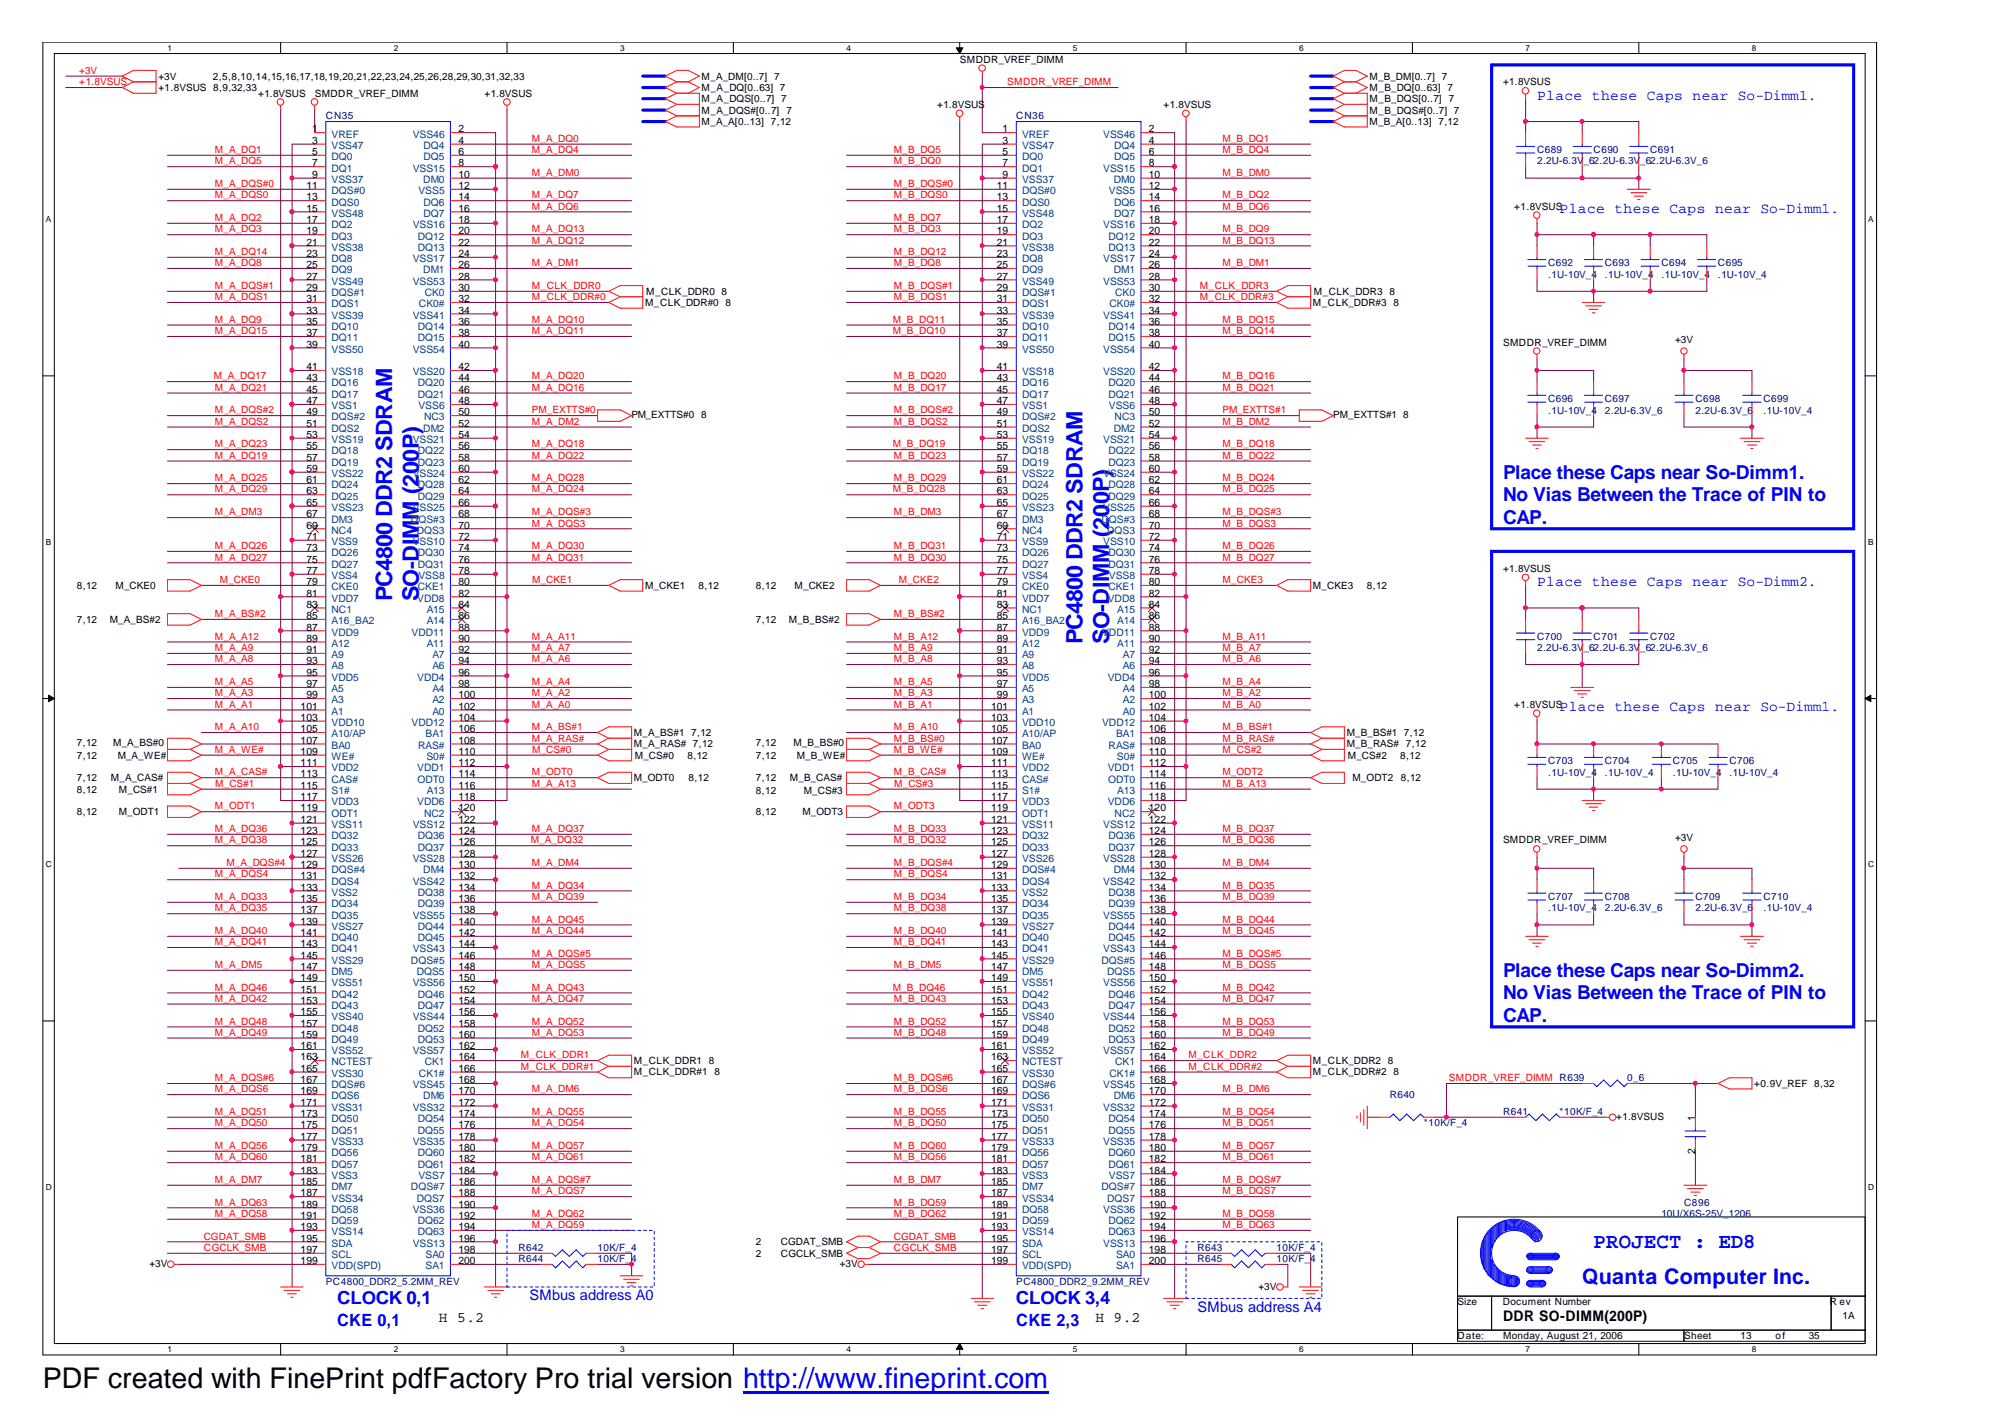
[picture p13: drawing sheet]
<svg xmlns="http://www.w3.org/2000/svg" width="297mm" height="210mm" viewBox="0 0 297 210" stroke-linecap="round" stroke-linejoin="round" font-family="sans-serif">
<defs><g id="words">
<text font-size="4.2" x="6.3" y="205.7">PDF created with FinePrint pdfFactory Pro trial version http://www.fineprint.com</text>
<g font-size="3.3" fill="#00f">
<text x="58.1" y="89.1" transform="rotate(-90 58.1 89.1)">PC4800 DDR2 SDRAM</text>
<text x="62.1" y="89.1" transform="rotate(-90 62.1 89.1)">SO-DIMM (200P)</text>
<text x="160.3" y="95.4" transform="rotate(-90 160.3 95.4)">PC4800 DDR2 SDRAM</text>
<text x="164.3" y="95.4" transform="rotate(-90 164.3 95.4)">SO-DIMM (200P)</text>
</g>
<g font-size="3.2" fill="#00f">
<text x="236.1" y="184.9">PROJECT : ED8</text>
<text x="234.4" y="190.3">Quanta Computer Inc.</text>
</g>
<g font-size="2.8" fill="#00f">
<text x="222.6" y="70.9">Place these Caps near So-Dimm1.</text>
<text x="222.6" y="74.3">No Vias Between the Trace of PIN to</text>
<text x="222.6" y="77.7">CAP.</text>
<text x="222.6" y="144.7">Place these Caps near So-Dimm2.</text>
<text x="222.6" y="148">No Vias Between the Trace of PIN to</text>
<text x="222.6" y="151.4">CAP.</text>
</g>
<g font-size="2.7" fill="#00f">
<text x="50" y="193.1">CLOCK 0,1</text>
<text x="150.5" y="193.1">CLOCK 3,4</text>
</g>
<g font-size="2.5" fill="#00f">
<text x="50" y="196.4">CKE 0,1</text>
<text x="150.5" y="196.4">CKE 2,3</text>
</g>
<g font-size="2.2" fill="#00f">
<text x="227.7" y="14.7">Place these Caps near So-Dimm1.</text>
<text x="231" y="31.5">Place these Caps near So-Dimm1.</text>
<text x="227.7" y="86.8">Place these Caps near So-Dimm2.</text>
<text x="231" y="105.3">Place these Caps near So-Dimm1.</text>
<text x="78.4" y="192.6">SMbus address A0</text>
<text x="177.4" y="194.3">SMbus address A4</text>
</g>
<g font-size="2.2">
<text x="65" y="195.8">H 5.2</text>
<text x="162.2" y="195.8">H 9.2</text>
<text x="222.6" y="195.7">DDR SO-DIMM(200P)</text>
</g>
<g font-size="1.5" fill="#f00">
<text x="11.7" y="10.9">+3V</text>
<text x="11.7" y="12.6">+1.8VSUS</text>
<text x="149.2" y="12.6">SMDDR_VREF_DIMM</text>
<text x="31.8" y="22.7">M_A_DQ1</text>
<text x="78.8" y="22.7">M_A_DQ4</text>
<text x="78.8" y="21">M_A_DQ0</text>
<text x="132.4" y="22.7">M_B_DQ5</text>
<text x="181.1" y="22.7">M_B_DQ4</text>
<text x="181.1" y="21">M_B_DQ1</text>
<text x="31.8" y="29.4">M_A_DQS0</text>
<text x="31.8" y="27.7">M_A_DQS#0</text>
<text x="31.8" y="24.4">M_A_DQ5</text>
<text x="78.8" y="26">M_A_DM0</text>
<text x="78.8" y="29.4">M_A_DQ7</text>
<text x="132.4" y="29.4">M_B_DQS0</text>
<text x="132.4" y="27.7">M_B_DQS#0</text>
<text x="132.4" y="24.4">M_B_DQ0</text>
<text x="181.1" y="26">M_B_DM0</text>
<text x="181.1" y="29.4">M_B_DQ2</text>
<text x="31.8" y="34.4">M_A_DQ3</text>
<text x="31.8" y="32.7">M_A_DQ2</text>
<text x="78.8" y="34.4">M_A_DQ13</text>
<text x="78.8" y="31">M_A_DQ6</text>
<text x="132.4" y="34.4">M_B_DQ3</text>
<text x="132.4" y="32.7">M_B_DQ7</text>
<text x="181.1" y="34.4">M_B_DQ9</text>
<text x="181.1" y="31">M_B_DQ6</text>
<text x="31.8" y="39.4">M_A_DQ8</text>
<text x="31.8" y="37.8">M_A_DQ14</text>
<text x="78.8" y="39.4">M_A_DM1</text>
<text x="78.8" y="36.1">M_A_DQ12</text>
<text x="132.4" y="37.8">M_B_DQ12</text>
<text x="132.4" y="39.4">M_B_DQ8</text>
<text x="181.1" y="36.1">M_B_DQ13</text>
<text x="181.1" y="39.4">M_B_DM1</text>
<text x="31.8" y="44.5">M_A_DQS1</text>
<text x="31.8" y="42.8">M_A_DQS#1</text>
<text x="31.8" y="47.8">M_A_DQ9</text>
<text x="78.8" y="42.8">M_CLK_DDR0</text>
<text x="78.8" y="44.5">M_CLK_DDR#0</text>
<text x="78.8" y="47.8">M_A_DQ10</text>
<text x="132.2" y="47.8">M_B_DQ11</text>
<text x="132.4" y="44.5">M_B_DQS1</text>
<text x="132.4" y="42.8">M_B_DQS#1</text>
<text x="177.7" y="42.8">M_CLK_DDR3</text>
<text x="177.7" y="44.5">M_CLK_DDR#3</text>
<text x="181.1" y="47.8">M_B_DQ15</text>
<text x="31.8" y="49.5">M_A_DQ15</text>
<text x="78.8" y="49.5">M_A_DQ11</text>
<text x="132.2" y="49.5">M_B_DQ10</text>
<text x="181.1" y="49.5">M_B_DQ14</text>
<text x="31.7" y="56.2">M_A_DQ17</text>
<text x="31.8" y="57.9">M_A_DQ21</text>
<text x="78.8" y="57.9">M_A_DQ16</text>
<text x="78.8" y="56.2">M_A_DQ20</text>
<text x="132.4" y="57.9">M_B_DQ17</text>
<text x="132.4" y="56.2">M_B_DQ20</text>
<text x="181.1" y="56.2">M_B_DQ16</text>
<text x="181.1" y="57.9">M_B_DQ21</text>
<text x="31.8" y="62.9">M_A_DQS2</text>
<text x="31.8" y="61.2">M_A_DQS#2</text>
<text x="78.8" y="62.9">M_A_DM2</text>
<text x="78.8" y="61.2">PM_EXTTS#0</text>
<text x="132.4" y="62.9">M_B_DQS2</text>
<text x="132.4" y="61.2">M_B_DQS#2</text>
<text x="181.1" y="62.9">M_B_DM2</text>
<text x="181.1" y="61.2">PM_EXTTS#1</text>
<text x="31.8" y="71.3">M_A_DQ25</text>
<text x="31.8" y="68">M_A_DQ19</text>
<text x="31.8" y="66.3">M_A_DQ23</text>
<text x="78.8" y="71.3">M_A_DQ28</text>
<text x="78.8" y="66.3">M_A_DQ18</text>
<text x="78.8" y="68">M_A_DQ22</text>
<text x="132.2" y="66.3">M_B_DQ19</text>
<text x="132.4" y="71.3">M_B_DQ29</text>
<text x="132.4" y="68">M_B_DQ23</text>
<text x="181.1" y="71.3">M_B_DQ24</text>
<text x="181.1" y="66.3">M_B_DQ18</text>
<text x="181.1" y="68">M_B_DQ22</text>
<text x="31.8" y="76.3">M_A_DM3</text>
<text x="31.8" y="73">M_A_DQ29</text>
<text x="78.8" y="76.3">M_A_DQS#3</text>
<text x="78.8" y="78">M_A_DQS3</text>
<text x="78.8" y="73">M_A_DQ24</text>
<text x="132.2" y="73">M_B_DQ28</text>
<text x="132.4" y="76.3">M_B_DM3</text>
<text x="181.1" y="76.3">M_B_DQS#3</text>
<text x="181.1" y="78">M_B_DQS3</text>
<text x="181.1" y="73">M_B_DQ25</text>
<text x="31.8" y="81.3">M_A_DQ26</text>
<text x="31.8" y="83">M_A_DQ27</text>
<text x="78.8" y="81.3">M_A_DQ30</text>
<text x="78.8" y="83">M_A_DQ31</text>
<text x="132.4" y="83">M_B_DQ30</text>
<text x="132.4" y="81.3">M_B_DQ31</text>
<text x="181.1" y="81.3">M_B_DQ26</text>
<text x="181.1" y="83">M_B_DQ27</text>
<text x="32.6" y="86.4">M_CKE0</text>
<text x="78.8" y="86.4">M_CKE1</text>
<text x="133.1" y="86.4">M_CKE2</text>
<text x="181.1" y="86.4">M_CKE3</text>
<text x="31.8" y="94.8">M_A_A12</text>
<text x="31.8" y="91.4">M_A_BS#2</text>
<text x="78.8" y="94.8">M_A_A11</text>
<text x="132.4" y="94.8">M_B_A12</text>
<text x="132.4" y="91.4">M_B_BS#2</text>
<text x="181.1" y="94.8">M_B_A11</text>
<text x="31.8" y="101.5">M_A_A5</text>
<text x="31.8" y="98.1">M_A_A8</text>
<text x="31.8" y="96.4">M_A_A9</text>
<text x="78.8" y="101.5">M_A_A4</text>
<text x="78.8" y="96.4">M_A_A7</text>
<text x="78.8" y="98.1">M_A_A6</text>
<text x="132.4" y="101.5">M_B_A5</text>
<text x="132.4" y="98.1">M_B_A8</text>
<text x="132.4" y="96.4">M_B_A9</text>
<text x="181.1" y="101.5">M_B_A4</text>
<text x="181.1" y="96.4">M_B_A7</text>
<text x="181.1" y="98.1">M_B_A6</text>
<text x="31.8" y="103.1">M_A_A3</text>
<text x="31.8" y="104.8">M_A_A1</text>
<text x="78.8" y="103.1">M_A_A2</text>
<text x="78.8" y="104.8">M_A_A0</text>
<text x="132.4" y="103.1">M_B_A3</text>
<text x="132.4" y="104.8">M_B_A1</text>
<text x="181.1" y="103.1">M_B_A2</text>
<text x="181.1" y="104.8">M_B_A0</text>
<text x="31.8" y="111.5">M_A_WE#</text>
<text x="31.8" y="108.2">M_A_A10</text>
<text x="78.8" y="108.2">M_A_BS#1</text>
<text x="78.8" y="109.9">M_A_RAS#</text>
<text x="78.8" y="111.5">M_CS#0</text>
<text x="132.4" y="108.2">M_B_A10</text>
<text x="132.4" y="109.9">M_B_BS#0</text>
<text x="132.4" y="111.5">M_B_WE#</text>
<text x="181.1" y="108.2">M_B_BS#1</text>
<text x="181.1" y="109.9">M_B_RAS#</text>
<text x="181.1" y="111.5">M_CS#2</text>
<text x="31.8" y="114.9">M_A_CAS#</text>
<text x="31.8" y="119.9">M_ODT1</text>
<text x="31.9" y="116.6">M_CS#1</text>
<text x="78.8" y="116.6">M_A_A13</text>
<text x="78.8" y="114.9">M_ODT0</text>
<text x="132.4" y="114.9">M_B_CAS#</text>
<text x="132.4" y="119.9">M_ODT3</text>
<text x="132.5" y="116.6">M_CS#3</text>
<text x="181.1" y="116.6">M_B_A13</text>
<text x="181.1" y="114.9">M_ODT2</text>
<text x="31.8" y="123.2">M_A_DQ36</text>
<text x="31.8" y="124.9">M_A_DQ38</text>
<text x="78.6" y="124.9">M_A_DQ32</text>
<text x="78.8" y="123.2">M_A_DQ37</text>
<text x="132.4" y="124.9">M_B_DQ32</text>
<text x="132.4" y="123.2">M_B_DQ33</text>
<text x="181.1" y="123.2">M_B_DQ37</text>
<text x="181.1" y="124.9">M_B_DQ36</text>
<text x="31.8" y="130">M_A_DQS4</text>
<text x="33.5" y="128.3">M_A_DQS#4</text>
<text x="78.8" y="131.6">M_A_DQ34</text>
<text x="78.8" y="128.3">M_A_DM4</text>
<text x="132.4" y="130">M_B_DQS4</text>
<text x="132.4" y="128.3">M_B_DQS#4</text>
<text x="181.1" y="131.6">M_B_DQ35</text>
<text x="181.1" y="128.3">M_B_DM4</text>
<text x="31.8" y="133.3">M_A_DQ33</text>
<text x="31.8" y="135">M_A_DQ35</text>
<text x="78.8" y="133.3">M_A_DQ39</text>
<text x="78.8" y="136.7">M_A_DQ45</text>
<text x="132.4" y="135">M_B_DQ38</text>
<text x="132.4" y="133.3">M_B_DQ34</text>
<text x="181.1" y="133.3">M_B_DQ39</text>
<text x="181.1" y="136.7">M_B_DQ44</text>
<text x="31.8" y="140">M_A_DQ41</text>
<text x="31.8" y="143.4">M_A_DM5</text>
<text x="31.8" y="138.4">M_A_DQ40</text>
<text x="78.8" y="143.4">M_A_DQS5</text>
<text x="78.8" y="138.4">M_A_DQ44</text>
<text x="78.8" y="141.7">M_A_DQS#5</text>
<text x="132.4" y="138.4">M_B_DQ40</text>
<text x="132.4" y="143.4">M_B_DM5</text>
<text x="132.4" y="140">M_B_DQ41</text>
<text x="181.1" y="143.4">M_B_DQS5</text>
<text x="181.1" y="138.4">M_B_DQ45</text>
<text x="181.1" y="141.7">M_B_DQS#5</text>
<text x="31.8" y="146.7">M_A_DQ46</text>
<text x="31.8" y="148.4">M_A_DQ42</text>
<text x="78.8" y="146.7">M_A_DQ43</text>
<text x="78.8" y="148.4">M_A_DQ47</text>
<text x="132.2" y="146.7">M_B_DQ46</text>
<text x="132.4" y="148.4">M_B_DQ43</text>
<text x="181.1" y="148.4">M_B_DQ47</text>
<text x="181.1" y="146.7">M_B_DQ42</text>
<text x="31.8" y="151.8">M_A_DQ48</text>
<text x="31.8" y="153.4">M_A_DQ49</text>
<text x="78.8" y="151.8">M_A_DQ52</text>
<text x="78.8" y="153.4">M_A_DQ53</text>
<text x="132.4" y="153.4">M_B_DQ48</text>
<text x="132.4" y="151.8">M_B_DQ52</text>
<text x="181.1" y="153.4">M_B_DQ49</text>
<text x="181.1" y="151.8">M_B_DQ53</text>
<text x="31.8" y="161.8">M_A_DQS6</text>
<text x="31.8" y="160.2">M_A_DQS#6</text>
<text x="77.1" y="158.5">M_CLK_DDR#1</text>
<text x="77.1" y="156.8">M_CLK_DDR1</text>
<text x="78.8" y="161.8">M_A_DM6</text>
<text x="132.4" y="161.8">M_B_DQS6</text>
<text x="132.4" y="160.2">M_B_DQS#6</text>
<text x="176" y="158.5">M_CLK_DDR#2</text>
<text x="176" y="156.8">M_CLK_DDR2</text>
<text x="181.1" y="161.8">M_B_DM6</text>
<text x="214.6" y="160.2">SMDDR_VREF_DIMM R639</text>
<text x="31.8" y="165.2">M_A_DQ51</text>
<text x="31.8" y="166.8">M_A_DQ50</text>
<text x="78.8" y="166.8">M_A_DQ54</text>
<text x="78.8" y="165.2">M_A_DQ55</text>
<text x="132.4" y="165.2">M_B_DQ55</text>
<text x="132.4" y="166.8">M_B_DQ50</text>
<text x="181.1" y="166.8">M_B_DQ51</text>
<text x="181.1" y="165.2">M_B_DQ54</text>
<text x="31.8" y="170.2">M_A_DQ56</text>
<text x="31.8" y="171.9">M_A_DQ60</text>
<text x="78.8" y="171.9">M_A_DQ61</text>
<text x="78.8" y="170.2">M_A_DQ57</text>
<text x="132.4" y="171.9">M_B_DQ56</text>
<text x="132.4" y="170.2">M_B_DQ60</text>
<text x="181.1" y="170.2">M_B_DQ57</text>
<text x="181.1" y="171.9">M_B_DQ61</text>
<text x="31.8" y="175.2">M_A_DM7</text>
<text x="31.8" y="178.6">M_A_DQ63</text>
<text x="78.8" y="175.2">M_A_DQS#7</text>
<text x="78.8" y="176.9">M_A_DQS7</text>
<text x="132.4" y="175.2">M_B_DM7</text>
<text x="132.4" y="178.6">M_B_DQ59</text>
<text x="181.1" y="175.2">M_B_DQS#7</text>
<text x="181.1" y="176.9">M_B_DQS7</text>
<text x="30.2" y="183.6">CGDAT_SMB</text>
<text x="30.2" y="185.3">CGCLK_SMB</text>
<text x="31.8" y="180.3">M_A_DQ58</text>
<text x="78.8" y="181.9">M_A_DQ59</text>
<text x="78.8" y="180.3">M_A_DQ62</text>
<text x="132.4" y="180.3">M_B_DQ62</text>
<text x="132.4" y="185.3">CGCLK_SMB</text>
<text x="132.4" y="183.6">CGDAT_SMB</text>
<text x="181.1" y="181.9">M_B_DQ63</text>
<text x="181.1" y="180.3">M_B_DQ58</text>
</g>
<g font-size="1.5">
<text x="23.5" y="11.8">+3V</text>
<text x="31.5" y="11.8">2,5,8,10,14,15,16,17,18,19,20,21,22,23,24,25,26,28,29,30,31,32,33</text>
<text x="103.9" y="11.8">M_A_DM[0..7] 7</text>
<text x="142.2" y="9.3">SMDDR_VREF_DIMM</text>
<text x="202.9" y="11.8">M_B_DM[0..7] 7</text>
<text x="23.5" y="13.5">+1.8VSUS 8,9,32,33</text>
<text x="38.2" y="14.3">+1.8VSUS</text>
<text x="46.6" y="14.3">SMDDR_VREF_DIMM</text>
<text x="71.8" y="14.3">+1.8VSUS</text>
<text x="103.9" y="13.5">M_A_DQ[0..63] 7</text>
<text x="103.9" y="16.8">M_A_DQS#[0..7] 7</text>
<text x="103.9" y="15.2">M_A_DQS[0..7] 7</text>
<text x="138.8" y="16">+1.8VSUS</text>
<text x="172.3" y="16">+1.8VSUS</text>
<text x="202.9" y="13.5">M_B_DQ[0..63] 7</text>
<text x="202.9" y="16.8">M_B_DQS#[0..7] 7</text>
<text x="202.9" y="15.2">M_B_DQS[0..7] 7</text>
<text x="222.6" y="12.6">+1.8VSUS</text>
<text x="46.2" y="19.6">1</text>
<text x="46.2" y="21.3">3</text>
<text x="46.2" y="23">5</text>
<text x="67.9" y="19.6">2</text>
<text x="67.9" y="21.3">4</text>
<text x="67.9" y="23">6</text>
<text x="103.9" y="18.5">M_A_A[0..13] 7,12</text>
<text x="148.5" y="19.6">1</text>
<text x="148.5" y="21.3">3</text>
<text x="148.5" y="23">5</text>
<text x="170.2" y="19.6">2</text>
<text x="170.2" y="21.3">4</text>
<text x="170.2" y="23">6</text>
<text x="202.9" y="18.5">M_B_A[0..13] 7,12</text>
<text x="45.4" y="28">11</text>
<text x="45.4" y="29.7">13</text>
<text x="46.2" y="24.7">7</text>
<text x="46.2" y="26.3">9</text>
<text x="67.9" y="24.7">8</text>
<text x="67.9" y="26.3">10</text>
<text x="67.9" y="28">12</text>
<text x="67.9" y="29.7">14</text>
<text x="147.7" y="28">11</text>
<text x="147.7" y="29.7">13</text>
<text x="148.5" y="24.7">7</text>
<text x="148.5" y="26.3">9</text>
<text x="170.2" y="28">12</text>
<text x="170.2" y="24.7">8</text>
<text x="170.2" y="26.3">10</text>
<text x="170.2" y="29.7">14</text>
<text x="45.4" y="31.3">15</text>
<text x="45.4" y="33">17</text>
<text x="45.4" y="34.7">19</text>
<text x="67.9" y="31.3">16</text>
<text x="67.9" y="33">18</text>
<text x="67.9" y="34.7">20</text>
<text x="147.7" y="31.3">15</text>
<text x="147.7" y="33">17</text>
<text x="147.7" y="34.7">19</text>
<text x="170.2" y="34.7">20</text>
<text x="170.2" y="31.3">16</text>
<text x="170.2" y="33">18</text>
<text x="224.3" y="31.1">+1.8VSUS</text>
<text x="45.4" y="36.4">21</text>
<text x="45.4" y="38.1">23</text>
<text x="45.4" y="39.7">25</text>
<text x="45.4" y="41.4">27</text>
<text x="67.9" y="38.1">24</text>
<text x="67.9" y="39.7">26</text>
<text x="67.9" y="41.4">28</text>
<text x="67.9" y="36.4">22</text>
<text x="147.7" y="36.4">21</text>
<text x="147.7" y="38.1">23</text>
<text x="147.7" y="39.7">25</text>
<text x="147.7" y="41.4">27</text>
<text x="170.2" y="36.4">22</text>
<text x="170.2" y="38.1">24</text>
<text x="170.2" y="39.7">26</text>
<text x="170.2" y="41.4">28</text>
<text x="45.4" y="43.1">29</text>
<text x="45.4" y="44.8">31</text>
<text x="45.4" y="46.5">33</text>
<text x="67.9" y="44.8">32</text>
<text x="67.9" y="46.5">34</text>
<text x="67.9" y="43.1">30</text>
<text x="95.5" y="45.3">M_CLK_DDR#0 8</text>
<text x="95.7" y="43.7">M_CLK_DDR0 8</text>
<text x="147.7" y="43.1">29</text>
<text x="147.7" y="44.8">31</text>
<text x="147.7" y="46.5">33</text>
<text x="170.2" y="43.1">30</text>
<text x="170.2" y="44.8">32</text>
<text x="170.2" y="46.5">34</text>
<text x="194.5" y="45.3">M_CLK_DDR#3 8</text>
<text x="194.6" y="43.7">M_CLK_DDR3 8</text>
<text x="45.4" y="48.1">35</text>
<text x="45.4" y="49.8">37</text>
<text x="45.4" y="51.5">39</text>
<text x="67.9" y="51.5">40</text>
<text x="67.9" y="48.1">36</text>
<text x="67.9" y="49.8">38</text>
<text x="147.7" y="48.1">35</text>
<text x="147.7" y="49.8">37</text>
<text x="147.7" y="51.5">39</text>
<text x="170.2" y="48.1">36</text>
<text x="170.2" y="49.8">38</text>
<text x="170.2" y="51.5">40</text>
<text x="222.6" y="51.2">SMDDR_VREF_DIMM</text>
<text x="248.1" y="50.9">+3V</text>
<text x="45.4" y="54.8">41</text>
<text x="45.4" y="56.5">43</text>
<text x="45.4" y="58.2">45</text>
<text x="45.4" y="59.9">47</text>
<text x="67.9" y="54.8">42</text>
<text x="67.9" y="59.9">48</text>
<text x="67.9" y="56.5">44</text>
<text x="67.9" y="58.2">46</text>
<text x="147.7" y="54.8">41</text>
<text x="147.7" y="56.5">43</text>
<text x="147.7" y="58.2">45</text>
<text x="147.7" y="59.9">47</text>
<text x="170.2" y="56.5">44</text>
<text x="170.2" y="58.2">46</text>
<text x="170.2" y="59.9">48</text>
<text x="170.2" y="54.8">42</text>
<text x="45.4" y="61.5">49</text>
<text x="45.4" y="63.2">51</text>
<text x="45.4" y="64.9">53</text>
<text x="67.9" y="61.5">50</text>
<text x="67.9" y="63.2">52</text>
<text x="67.9" y="64.9">54</text>
<text x="93.6" y="61.9">PM_EXTTS#0 8</text>
<text x="147.7" y="61.5">49</text>
<text x="147.7" y="63.2">51</text>
<text x="147.7" y="64.9">53</text>
<text x="170.2" y="61.5">50</text>
<text x="170.2" y="63.2">52</text>
<text x="170.2" y="64.9">54</text>
<text x="197.5" y="61.9">PM_EXTTS#1 8</text>
<text x="45.4" y="66.6">55</text>
<text x="45.4" y="68.3">57</text>
<text x="45.4" y="69.9">59</text>
<text x="45.4" y="71.6">61</text>
<text x="67.9" y="69.9">60</text>
<text x="67.9" y="66.6">56</text>
<text x="67.9" y="68.3">58</text>
<text x="67.9" y="71.6">62</text>
<text x="147.7" y="66.6">55</text>
<text x="147.7" y="68.3">57</text>
<text x="147.7" y="69.9">59</text>
<text x="147.7" y="71.6">61</text>
<text x="170.2" y="66.6">56</text>
<text x="170.2" y="68.3">58</text>
<text x="170.2" y="71.6">62</text>
<text x="170.2" y="69.9">60</text>
<text x="45.4" y="73.3">63</text>
<text x="45.4" y="74.9">65</text>
<text x="45.4" y="76.6">67</text>
<text x="67.9" y="74.9">66</text>
<text x="67.9" y="76.6">68</text>
<text x="67.9" y="73.3">64</text>
<text x="147.7" y="73.3">63</text>
<text x="147.7" y="74.9">65</text>
<text x="147.7" y="76.6">67</text>
<text x="170.2" y="73.3">64</text>
<text x="170.2" y="74.9">66</text>
<text x="170.2" y="76.6">68</text>
<text x="45.4" y="78.3">69</text>
<text x="45.4" y="80">71</text>
<text x="45.4" y="81.6">73</text>
<text x="45.4" y="83.3">75</text>
<text x="67.9" y="80">72</text>
<text x="67.9" y="78.3">70</text>
<text x="67.9" y="81.6">74</text>
<text x="67.9" y="83.3">76</text>
<text x="147.7" y="78.3">69</text>
<text x="147.7" y="80">71</text>
<text x="147.7" y="81.6">73</text>
<text x="147.7" y="83.3">75</text>
<text x="170.2" y="78.3">70</text>
<text x="170.2" y="81.6">74</text>
<text x="170.2" y="83.3">76</text>
<text x="170.2" y="80">72</text>
<text x="11.4" y="87.2">8,12</text>
<text x="17.1" y="87.2">M_CKE0</text>
<text x="45.4" y="85">77</text>
<text x="45.4" y="86.7">79</text>
<text x="45.4" y="88.4">81</text>
<text x="67.9" y="85">78</text>
<text x="67.9" y="88.4">82</text>
<text x="67.9" y="86.7">80</text>
<text x="95.5" y="87.2">M_CKE1</text>
<text x="103.5" y="87.2">8,12</text>
<text x="112" y="87.2">8,12</text>
<text x="117.7" y="87.2">M_CKE2</text>
<text x="147.7" y="85">77</text>
<text x="147.7" y="86.7">79</text>
<text x="147.7" y="88.4">81</text>
<text x="170.2" y="85">78</text>
<text x="170.2" y="86.7">80</text>
<text x="170.2" y="88.4">82</text>
<text x="194.5" y="87.2">M_CKE3</text>
<text x="202.5" y="87.2">8,12</text>
<text x="222.6" y="84.7">+1.8VSUS</text>
<text x="11.4" y="92.3">7,12</text>
<text x="16.3" y="92.3">M_A_BS#2</text>
<text x="45.4" y="90">83</text>
<text x="45.4" y="91.7">85</text>
<text x="45.4" y="93.4">87</text>
<text x="45.4" y="95.1">89</text>
<text x="67.9" y="90">84</text>
<text x="67.9" y="91.7">86</text>
<text x="67.9" y="93.4">88</text>
<text x="67.9" y="95.1">90</text>
<text x="112" y="92.3">7,12</text>
<text x="116.8" y="92.3">M_B_BS#2</text>
<text x="147.7" y="90">83</text>
<text x="147.7" y="91.7">85</text>
<text x="147.7" y="93.4">87</text>
<text x="147.7" y="95.1">89</text>
<text x="170.2" y="90">84</text>
<text x="170.2" y="91.7">86</text>
<text x="170.2" y="93.4">88</text>
<text x="170.2" y="95.1">90</text>
<text x="45.4" y="96.7">91</text>
<text x="45.4" y="98.4">93</text>
<text x="45.4" y="100.1">95</text>
<text x="45.4" y="101.8">97</text>
<text x="67.9" y="96.7">92</text>
<text x="67.9" y="98.4">94</text>
<text x="67.9" y="100.1">96</text>
<text x="67.9" y="101.8">98</text>
<text x="147.7" y="96.7">91</text>
<text x="147.7" y="98.4">93</text>
<text x="147.7" y="100.1">95</text>
<text x="147.7" y="101.8">97</text>
<text x="170.2" y="100.1">96</text>
<text x="170.2" y="96.7">92</text>
<text x="170.2" y="98.4">94</text>
<text x="170.2" y="101.8">98</text>
<text x="44.5" y="105.1">101</text>
<text x="44.5" y="106.8">103</text>
<text x="45.4" y="103.4">99</text>
<text x="67.9" y="103.4">100</text>
<text x="67.9" y="105.1">102</text>
<text x="67.9" y="106.8">104</text>
<text x="146.8" y="105.1">101</text>
<text x="146.8" y="106.8">103</text>
<text x="147.7" y="103.4">99</text>
<text x="170.2" y="106.8">104</text>
<text x="170.2" y="103.4">100</text>
<text x="170.2" y="105.1">102</text>
<text x="224.3" y="104.8">+1.8VSUS</text>
<text x="11.4" y="112.4">7,12</text>
<text x="11.4" y="110.5">7,12</text>
<text x="16.8" y="110.5">M_A_BS#0</text>
<text x="17.4" y="112.4">M_A_WE#</text>
<text x="44.5" y="108.5">105</text>
<text x="44.5" y="110.2">107</text>
<text x="44.5" y="111.8">109</text>
<text x="44.5" y="113.5">111</text>
<text x="67.9" y="108.5">106</text>
<text x="67.9" y="110.2">108</text>
<text x="67.9" y="111.8">110</text>
<text x="67.9" y="113.5">112</text>
<text x="93.9" y="109">M_A_BS#1</text>
<text x="93.9" y="110.7">M_A_RAS# 7,12</text>
<text x="94" y="112.4">M_CS#0</text>
<text x="101.8" y="112.4">8,12</text>
<text x="102.4" y="109">7,12</text>
<text x="112" y="110.5">7,12</text>
<text x="112" y="112.4">7,12</text>
<text x="117.5" y="110.5">M_B_BS#0</text>
<text x="118" y="112.4">M_B_WE#</text>
<text x="146.8" y="108.5">105</text>
<text x="146.8" y="110.2">107</text>
<text x="146.8" y="111.8">109</text>
<text x="146.8" y="113.5">111</text>
<text x="170.2" y="108.5">106</text>
<text x="170.2" y="111.8">110</text>
<text x="170.2" y="113.5">112</text>
<text x="170.2" y="110.2">108</text>
<text x="199.5" y="109">M_B_BS#1</text>
<text x="199.5" y="110.7">M_B_RAS# 7,12</text>
<text x="199.6" y="112.4">M_CS#2</text>
<text x="207.4" y="112.4">8,12</text>
<text x="208" y="109">7,12</text>
<text x="11.4" y="117.4">8,12</text>
<text x="11.4" y="115.8">7,12</text>
<text x="16.4" y="115.8">M_A_CAS#</text>
<text x="17.6" y="117.4">M_CS#1</text>
<text x="44.5" y="115.2">113</text>
<text x="44.5" y="116.9">115</text>
<text x="44.5" y="118.5">117</text>
<text x="67.9" y="118.5">118</text>
<text x="67.9" y="115.2">114</text>
<text x="67.9" y="116.9">116</text>
<text x="93.9" y="115.8">M_ODT0</text>
<text x="102" y="115.8">8,12</text>
<text x="112" y="117.6">8,12</text>
<text x="112" y="115.8">7,12</text>
<text x="117" y="115.8">M_B_CAS#</text>
<text x="119" y="117.6">M_CS#3</text>
<text x="146.8" y="115.2">113</text>
<text x="146.8" y="116.9">115</text>
<text x="146.8" y="118.5">117</text>
<text x="170.2" y="115.2">114</text>
<text x="170.2" y="116.9">116</text>
<text x="170.2" y="118.5">118</text>
<text x="200.3" y="115.8">M_ODT2</text>
<text x="207.5" y="115.8">8,12</text>
<text x="11.4" y="120.7">8,12</text>
<text x="17.6" y="120.7">M_ODT1</text>
<text x="44.5" y="120.2">119</text>
<text x="44.5" y="121.9">121</text>
<text x="44.5" y="123.5">123</text>
<text x="44.5" y="125.2">125</text>
<text x="67.9" y="120.2">120</text>
<text x="67.9" y="121.9">122</text>
<text x="67.9" y="123.5">124</text>
<text x="67.9" y="125.2">126</text>
<text x="112" y="120.7">8,12</text>
<text x="118.9" y="120.7">M_ODT3</text>
<text x="146.8" y="120.2">119</text>
<text x="146.8" y="121.9">121</text>
<text x="146.8" y="123.5">123</text>
<text x="146.8" y="125.2">125</text>
<text x="170.2" y="120.2">120</text>
<text x="170.2" y="123.5">124</text>
<text x="170.2" y="125.2">126</text>
<text x="170.2" y="121.9">122</text>
<text x="222.6" y="124.9">SMDDR_VREF_DIMM</text>
<text x="248.1" y="124.6">+3V</text>
<text x="44.5" y="126.9">127</text>
<text x="44.5" y="128.6">129</text>
<text x="44.5" y="130.3">131</text>
<text x="44.5" y="131.9">133</text>
<text x="67.9" y="126.9">128</text>
<text x="67.9" y="128.6">130</text>
<text x="67.9" y="130.3">132</text>
<text x="67.9" y="131.9">134</text>
<text x="146.8" y="126.9">127</text>
<text x="146.8" y="128.6">129</text>
<text x="146.8" y="130.3">131</text>
<text x="146.8" y="131.9">133</text>
<text x="170.2" y="131.9">134</text>
<text x="170.2" y="126.9">128</text>
<text x="170.2" y="128.6">130</text>
<text x="170.2" y="130.3">132</text>
<text x="44.5" y="133.6">135</text>
<text x="44.5" y="135.3">137</text>
<text x="44.5" y="137">139</text>
<text x="67.9" y="135.3">138</text>
<text x="67.9" y="133.6">136</text>
<text x="67.9" y="137">140</text>
<text x="146.8" y="133.6">135</text>
<text x="146.8" y="135.3">137</text>
<text x="146.8" y="137">139</text>
<text x="170.2" y="133.6">136</text>
<text x="170.2" y="137">140</text>
<text x="170.2" y="135.3">138</text>
<text x="44.5" y="138.7">141</text>
<text x="44.5" y="140.3">143</text>
<text x="44.5" y="142">145</text>
<text x="44.5" y="143.7">147</text>
<text x="67.9" y="140.3">144</text>
<text x="67.9" y="142">146</text>
<text x="67.9" y="138.7">142</text>
<text x="67.9" y="143.7">148</text>
<text x="146.8" y="138.7">141</text>
<text x="146.8" y="140.3">143</text>
<text x="146.8" y="142">145</text>
<text x="146.8" y="143.7">147</text>
<text x="170.2" y="138.7">142</text>
<text x="170.2" y="143.7">148</text>
<text x="170.2" y="140.3">144</text>
<text x="170.2" y="142">146</text>
<text x="44.5" y="145.3">149</text>
<text x="44.5" y="147">151</text>
<text x="44.5" y="148.7">153</text>
<text x="67.9" y="145.3">150</text>
<text x="67.9" y="147">152</text>
<text x="67.9" y="148.7">154</text>
<text x="146.8" y="145.3">149</text>
<text x="146.8" y="147">151</text>
<text x="146.8" y="148.7">153</text>
<text x="170.2" y="147">152</text>
<text x="170.2" y="148.7">154</text>
<text x="170.2" y="145.3">150</text>
<text x="44.5" y="150.4">155</text>
<text x="44.5" y="152.1">157</text>
<text x="44.5" y="153.7">159</text>
<text x="44.5" y="155.4">161</text>
<text x="67.9" y="150.4">156</text>
<text x="67.9" y="155.4">162</text>
<text x="67.9" y="152.1">158</text>
<text x="67.9" y="153.7">160</text>
<text x="146.8" y="150.4">155</text>
<text x="146.8" y="152.1">157</text>
<text x="146.8" y="153.7">159</text>
<text x="146.8" y="155.4">161</text>
<text x="170.2" y="152.1">158</text>
<text x="170.2" y="153.7">160</text>
<text x="170.2" y="150.4">156</text>
<text x="170.2" y="155.4">162</text>
<text x="44.5" y="157.1">163</text>
<text x="44.5" y="158.8">165</text>
<text x="44.5" y="160.5">167</text>
<text x="67.9" y="158.8">166</text>
<text x="67.9" y="160.5">168</text>
<text x="67.9" y="157.1">164</text>
<text x="93.9" y="159.3">M_CLK_DDR#1 8</text>
<text x="93.9" y="157.7">M_CLK_DDR1 8</text>
<text x="146.8" y="157.1">163</text>
<text x="146.8" y="158.8">165</text>
<text x="146.8" y="160.5">167</text>
<text x="170.2" y="157.1">164</text>
<text x="170.2" y="158.8">166</text>
<text x="170.2" y="160.5">168</text>
<text x="194.5" y="159.3">M_CLK_DDR#2 8</text>
<text x="194.5" y="157.7">M_CLK_DDR2 8</text>
<text x="259.8" y="161">+0.9V_REF 8,32</text>
<text x="44.5" y="162.1">169</text>
<text x="44.5" y="163.8">171</text>
<text x="44.5" y="165.5">173</text>
<text x="44.5" y="167.1">175</text>
<text x="67.9" y="162.1">170</text>
<text x="67.9" y="163.8">172</text>
<text x="67.9" y="165.5">174</text>
<text x="67.9" y="167.1">176</text>
<text x="146.8" y="162.1">169</text>
<text x="146.8" y="163.8">171</text>
<text x="146.8" y="165.5">173</text>
<text x="146.8" y="167.1">175</text>
<text x="170.2" y="165.5">174</text>
<text x="170.2" y="167.1">176</text>
<text x="170.2" y="162.1">170</text>
<text x="170.2" y="163.8">172</text>
<text x="239.4" y="165.9">+1.8VSUS</text>
<text x="251.1" y="166" transform="rotate(-90 251.1 166)">1</text>
<text x="44.5" y="170.5">179</text>
<text x="44.5" y="172.2">181</text>
<text x="44.5" y="173.8">183</text>
<text x="44.5" y="168.8">177</text>
<text x="67.9" y="168.8">178</text>
<text x="67.9" y="173.8">184</text>
<text x="67.9" y="170.5">180</text>
<text x="67.9" y="172.2">182</text>
<text x="146.8" y="170.5">179</text>
<text x="146.8" y="172.2">181</text>
<text x="146.8" y="173.8">183</text>
<text x="146.8" y="168.8">177</text>
<text x="170.2" y="170.5">180</text>
<text x="170.2" y="172.2">182</text>
<text x="170.2" y="173.8">184</text>
<text x="170.2" y="168.8">178</text>
<text x="251.1" y="170.9" transform="rotate(-90 251.1 170.9)">2</text>
<text x="44.5" y="175.5">185</text>
<text x="44.5" y="177.2">187</text>
<text x="44.5" y="178.9">189</text>
<text x="67.9" y="175.5">186</text>
<text x="67.9" y="178.9">190</text>
<text x="67.9" y="177.2">188</text>
<text x="146.8" y="175.5">185</text>
<text x="146.8" y="177.2">187</text>
<text x="146.8" y="178.9">189</text>
<text x="170.2" y="177.2">188</text>
<text x="170.2" y="175.5">186</text>
<text x="170.2" y="178.9">190</text>
<text x="44.5" y="180.6">191</text>
<text x="44.5" y="182.2">193</text>
<text x="44.5" y="183.9">195</text>
<text x="44.5" y="185.6">197</text>
<text x="67.9" y="183.9">196</text>
<text x="67.9" y="185.6">198</text>
<text x="67.9" y="180.6">192</text>
<text x="67.9" y="182.2">194</text>
<text x="112" y="184.5">2</text>
<text x="115.7" y="184.5">CGDAT_SMB</text>
<text x="146.8" y="180.6">191</text>
<text x="146.8" y="182.2">193</text>
<text x="146.8" y="183.9">195</text>
<text x="146.8" y="185.6">197</text>
<text x="170.2" y="180.6">192</text>
<text x="170.2" y="182.2">194</text>
<text x="170.2" y="185.6">198</text>
<text x="170.2" y="183.9">196</text>
<text x="22.1" y="187.6">+3V</text>
<text x="44.5" y="187.3">199</text>
<text x="67.9" y="187.3">200</text>
<text x="112" y="186.2">2</text>
<text x="115.7" y="186.2">CGCLK_SMB</text>
<text x="124.4" y="187.6">+3V</text>
<text x="146.8" y="187.3">199</text>
<text x="170.2" y="187.3">200</text>
<text x="186.4" y="191">+3V</text>
<text x="215.9" y="193.4">Size</text>
<text x="222.6" y="193.4">Document Number</text>
<text x="271.1" y="193.4">R ev</text>
<text x="272.9" y="195.4">1A</text>
<text x="215.9" y="198.4">Date:</text>
<text x="222.6" y="198.4">Monday, August 21, 2006</text>
<text x="249.5" y="198.4">Sheet</text>
<text x="257.8" y="198.4">13</text>
<text x="263" y="198.4">of</text>
<text x="267.9" y="198.4">35</text>
</g>
<g font-size="1.5" fill="#000080">
<text x="48.3" y="17.7">CN35</text>
<text x="150.5" y="17.7">CN36</text>
<text x="227.7" y="22.7">C689</text>
<text x="236.1" y="22.7">C690</text>
<text x="244.4" y="22.7">C691</text>
<text x="227.7" y="24.4">2.2U-6.3V_62.2U-6.3V_62.2U-6.3V_6</text>
<text x="229.3" y="39.5">C692</text>
<text x="229.3" y="41.1">.1U-10V_4</text>
<text x="237.7" y="39.5">C693</text>
<text x="237.7" y="41.1">.1U-10V_4</text>
<text x="246.1" y="39.5">C694</text>
<text x="246.1" y="41.1">.1U-10V_4</text>
<text x="254.5" y="39.5">C695</text>
<text x="254.5" y="41.1">.1U-10V_4</text>
<text x="229.3" y="59.6">C696</text>
<text x="237.7" y="59.6">C697</text>
<text x="251.1" y="59.6">C698</text>
<text x="261.2" y="59.6">C699</text>
<text x="229.3" y="61.3">.1U-10V_4</text>
<text x="237.7" y="61.3">2.2U-6.3V_6</text>
<text x="251.1" y="61.3">2.2U-6.3V_6</text>
<text x="261.2" y="61.3">.1U-10V_4</text>
<text x="227.7" y="94.8">C700</text>
<text x="236.1" y="94.8">C701</text>
<text x="244.4" y="94.8">C702</text>
<text x="227.7" y="96.4">2.2U-6.3V_62.2U-6.3V_62.2U-6.3V_6</text>
<text x="229.3" y="113.2">C703</text>
<text x="237.7" y="113.2">C704</text>
<text x="247.8" y="113.2">C705</text>
<text x="256.2" y="113.2">C706</text>
<text x="229.3" y="114.9">.1U-10V_4</text>
<text x="237.7" y="114.9">.1U-10V_4</text>
<text x="247.8" y="114.9">.1U-10V_4</text>
<text x="256.2" y="114.9">.1U-10V_4</text>
<text x="229.3" y="133.3">C707</text>
<text x="229.3" y="135">.1U-10V_4</text>
<text x="237.7" y="133.3">C708</text>
<text x="237.7" y="135">2.2U-6.3V_6</text>
<text x="251.1" y="133.3">C709</text>
<text x="251.1" y="135">2.2U-6.3V_6</text>
<text x="261.2" y="133.3">C710</text>
<text x="261.2" y="135">.1U-10V_4</text>
<text x="241" y="160.2">0_6</text>
<text x="205.9" y="162.7">R640</text>
<text x="210.9" y="166.8">*10K/F_4</text>
<text x="222.6" y="165.2">R641</text>
<text x="231" y="165.2">*10K/F_4</text>
<text x="249.5" y="178.6">C896</text>
<text x="76.8" y="185.3">R642</text>
<text x="88.5" y="185.3">10K/F_4</text>
<text x="177.4" y="185.3">R643</text>
<text x="189.1" y="185.3">10K/F_4</text>
<text x="246.1" y="180.3">10U/X6S-25V_1206</text>
<text x="48.3" y="190.3">PC4800_DDR2_5.2MM_REV</text>
<text x="76.8" y="187">R644</text>
<text x="88.5" y="187">10K/F_4</text>
<text x="150.5" y="190.3">PC4800_DDR2_9.2MM_REV</text>
<text x="177.4" y="187">R645</text>
<text x="189.1" y="187">10K/F_4</text>
</g>
<g font-size="1.5" fill="#004080">
<text x="49.1" y="20.4">VREF</text>
<text x="49.1" y="22.1">VSS47</text>
<text x="49.1" y="23.7">DQ0</text>
<text x="61.1" y="20.4">VSS46</text>
<text x="62.7" y="22.1">DQ4</text>
<text x="62.7" y="23.7">DQ5</text>
<text x="151.4" y="20.4">VREF</text>
<text x="151.4" y="22.1">VSS47</text>
<text x="151.4" y="23.7">DQ0</text>
<text x="163.4" y="20.4">VSS46</text>
<text x="165" y="22.1">DQ4</text>
<text x="165" y="23.7">DQ5</text>
<text x="49.1" y="25.4">DQ1</text>
<text x="49.1" y="27.1">VSS37</text>
<text x="49.1" y="28.8">DQS#0</text>
<text x="61.1" y="25.4">VSS15</text>
<text x="62" y="28.8">VSS5</text>
<text x="62.7" y="27.1">DM0</text>
<text x="151.4" y="25.4">DQ1</text>
<text x="151.4" y="27.1">VSS37</text>
<text x="151.4" y="28.8">DQS#0</text>
<text x="163.4" y="25.4">VSS15</text>
<text x="164.3" y="28.8">VSS5</text>
<text x="165" y="27.1">DM0</text>
<text x="49.1" y="30.5">DQS0</text>
<text x="49.1" y="32.1">VSS48</text>
<text x="49.1" y="33.8">DQ2</text>
<text x="49.1" y="35.5">DQ3</text>
<text x="61.1" y="33.8">VSS16</text>
<text x="61.9" y="35.5">DQ12</text>
<text x="62.7" y="30.5">DQ6</text>
<text x="62.7" y="32.1">DQ7</text>
<text x="151.4" y="30.5">DQS0</text>
<text x="151.4" y="32.1">VSS48</text>
<text x="151.4" y="33.8">DQ2</text>
<text x="151.4" y="35.5">DQ3</text>
<text x="163.4" y="33.8">VSS16</text>
<text x="164.2" y="35.5">DQ12</text>
<text x="165" y="30.5">DQ6</text>
<text x="165" y="32.1">DQ7</text>
<text x="49.1" y="37.1">VSS38</text>
<text x="49.1" y="38.8">DQ8</text>
<text x="49.1" y="40.5">DQ9</text>
<text x="61.1" y="38.8">VSS17</text>
<text x="61.9" y="37.1">DQ13</text>
<text x="62.7" y="40.5">DM1</text>
<text x="151.4" y="37.1">VSS38</text>
<text x="151.4" y="38.8">DQ8</text>
<text x="151.4" y="40.5">DQ9</text>
<text x="163.4" y="38.8">VSS17</text>
<text x="164.2" y="37.1">DQ13</text>
<text x="165" y="40.5">DM1</text>
<text x="49.1" y="42.2">VSS49</text>
<text x="49.1" y="43.9">DQS#1</text>
<text x="49.1" y="45.5">DQS1</text>
<text x="49.1" y="47.2">VSS39</text>
<text x="61.1" y="42.2">VSS53</text>
<text x="61.1" y="47.2">VSS41</text>
<text x="62.1" y="45.5">CK0#</text>
<text x="62.9" y="43.9">CK0</text>
<text x="151.4" y="42.2">VSS49</text>
<text x="151.4" y="43.9">DQS#1</text>
<text x="151.4" y="45.5">DQS1</text>
<text x="151.4" y="47.2">VSS39</text>
<text x="163.4" y="42.2">VSS53</text>
<text x="163.4" y="47.2">VSS41</text>
<text x="164.3" y="45.5">CK0#</text>
<text x="165.2" y="43.9">CK0</text>
<text x="49.1" y="48.9">DQ10</text>
<text x="49.1" y="50.6">DQ11</text>
<text x="49.1" y="52.3">VSS50</text>
<text x="61.1" y="52.3">VSS54</text>
<text x="61.9" y="48.9">DQ14</text>
<text x="61.9" y="50.6">DQ15</text>
<text x="151.4" y="48.9">DQ10</text>
<text x="151.4" y="50.6">DQ11</text>
<text x="151.4" y="52.3">VSS50</text>
<text x="163.4" y="52.3">VSS54</text>
<text x="164.2" y="48.9">DQ14</text>
<text x="164.2" y="50.6">DQ15</text>
<text x="49.1" y="55.6">VSS18</text>
<text x="49.1" y="57.2">DQ16</text>
<text x="49.1" y="58.9">DQ17</text>
<text x="61.1" y="55.6">VSS20</text>
<text x="61.9" y="57.2">DQ20</text>
<text x="61.9" y="58.9">DQ21</text>
<text x="151.4" y="55.6">VSS18</text>
<text x="151.4" y="57.2">DQ16</text>
<text x="151.4" y="58.9">DQ17</text>
<text x="163.4" y="55.6">VSS20</text>
<text x="164.2" y="57.2">DQ20</text>
<text x="164.2" y="58.9">DQ21</text>
<text x="49.1" y="60.6">VSS1</text>
<text x="49.1" y="62.3">DQS#2</text>
<text x="49.1" y="64">DQS2</text>
<text x="49.1" y="65.6">VSS19</text>
<text x="61.1" y="65.6">VSS21</text>
<text x="62" y="60.6">VSS6</text>
<text x="62.7" y="64">DM2</text>
<text x="62.8" y="62.3">NC3</text>
<text x="151.4" y="60.6">VSS1</text>
<text x="151.4" y="62.3">DQS#2</text>
<text x="151.4" y="64">DQS2</text>
<text x="151.4" y="65.6">VSS19</text>
<text x="163.4" y="65.6">VSS21</text>
<text x="164.3" y="60.6">VSS6</text>
<text x="165" y="64">DM2</text>
<text x="165.1" y="62.3">NC3</text>
<text x="49.1" y="67.3">DQ18</text>
<text x="49.1" y="69">DQ19</text>
<text x="49.1" y="70.7">VSS22</text>
<text x="61.1" y="70.7">VSS24</text>
<text x="61.9" y="67.3">DQ22</text>
<text x="61.9" y="69">DQ23</text>
<text x="151.4" y="67.3">DQ18</text>
<text x="151.4" y="69">DQ19</text>
<text x="151.4" y="70.7">VSS22</text>
<text x="163.4" y="70.7">VSS24</text>
<text x="164.2" y="67.3">DQ22</text>
<text x="164.2" y="69">DQ23</text>
<text x="49.1" y="72.4">DQ24</text>
<text x="49.1" y="74">DQ25</text>
<text x="49.1" y="75.7">VSS23</text>
<text x="49.1" y="77.4">DM3</text>
<text x="60.9" y="77.4">DQS#3</text>
<text x="61.1" y="75.7">VSS25</text>
<text x="61.9" y="72.4">DQ28</text>
<text x="61.9" y="74">DQ29</text>
<text x="151.4" y="72.4">DQ24</text>
<text x="151.4" y="74">DQ25</text>
<text x="151.4" y="75.7">VSS23</text>
<text x="151.4" y="77.4">DM3</text>
<text x="163.2" y="77.4">DQS#3</text>
<text x="163.4" y="75.7">VSS25</text>
<text x="164.2" y="72.4">DQ28</text>
<text x="164.2" y="74">DQ29</text>
<text x="49.1" y="79.1">NC4</text>
<text x="49.1" y="80.7">VSS9</text>
<text x="49.1" y="82.4">DQ26</text>
<text x="61.1" y="80.7">VSS10</text>
<text x="61.7" y="79.1">DQS3</text>
<text x="61.9" y="82.4">DQ30</text>
<text x="151.4" y="79.1">NC4</text>
<text x="151.4" y="80.7">VSS9</text>
<text x="151.4" y="82.4">DQ26</text>
<text x="163.4" y="80.7">VSS10</text>
<text x="164" y="79.1">DQS3</text>
<text x="164.2" y="82.4">DQ30</text>
<text x="49.1" y="84.1">DQ27</text>
<text x="49.1" y="85.8">VSS4</text>
<text x="49.1" y="87.4">CKE0</text>
<text x="49.1" y="89.1">VDD7</text>
<text x="61.8" y="89.1">VDD8</text>
<text x="61.9" y="84.1">DQ31</text>
<text x="61.9" y="87.4">CKE1</text>
<text x="62" y="85.8">VSS8</text>
<text x="151.4" y="84.1">DQ27</text>
<text x="151.4" y="85.8">VSS4</text>
<text x="151.4" y="87.4">CKE0</text>
<text x="151.4" y="89.1">VDD7</text>
<text x="164.1" y="89.1">VDD8</text>
<text x="164.2" y="84.1">DQ31</text>
<text x="164.2" y="87.4">CKE1</text>
<text x="164.3" y="85.8">VSS8</text>
<text x="49.1" y="90.8">NC1</text>
<text x="49.1" y="92.5">A16_BA2</text>
<text x="49.1" y="94.2">VDD9</text>
<text x="49.1" y="95.8">A12</text>
<text x="61" y="94.2">VDD11</text>
<text x="63.2" y="90.8">A15</text>
<text x="63.2" y="92.5">A14</text>
<text x="63.2" y="95.8">A11</text>
<text x="151.4" y="90.8">NC1</text>
<text x="151.4" y="92.5">A16_BA2</text>
<text x="151.4" y="94.2">VDD9</text>
<text x="151.4" y="95.8">A12</text>
<text x="163.2" y="94.2">VDD11</text>
<text x="165.5" y="90.8">A15</text>
<text x="165.5" y="92.5">A14</text>
<text x="165.5" y="95.8">A11</text>
<text x="49.1" y="97.5">A9</text>
<text x="49.1" y="99.2">A8</text>
<text x="49.1" y="100.9">VDD5</text>
<text x="61.8" y="100.9">VDD4</text>
<text x="64.1" y="97.5">A7</text>
<text x="64.1" y="99.2">A6</text>
<text x="151.4" y="97.5">A9</text>
<text x="151.4" y="99.2">A8</text>
<text x="151.4" y="100.9">VDD5</text>
<text x="164.1" y="100.9">VDD4</text>
<text x="166.3" y="97.5">A7</text>
<text x="166.3" y="99.2">A6</text>
<text x="49.1" y="102.5">A5</text>
<text x="49.1" y="104.2">A3</text>
<text x="49.1" y="105.9">A1</text>
<text x="49.1" y="107.5">VDD10</text>
<text x="61" y="107.5">VDD12</text>
<text x="64.1" y="102.5">A4</text>
<text x="64.1" y="104.2">A2</text>
<text x="64.1" y="105.9">A0</text>
<text x="151.4" y="102.5">A5</text>
<text x="151.4" y="104.2">A3</text>
<text x="151.4" y="105.9">A1</text>
<text x="151.4" y="107.5">VDD10</text>
<text x="163.2" y="107.5">VDD12</text>
<text x="166.3" y="102.5">A4</text>
<text x="166.3" y="104.2">A2</text>
<text x="166.3" y="105.9">A0</text>
<text x="49.1" y="109.2">A10/AP</text>
<text x="49.1" y="110.9">BA0</text>
<text x="49.1" y="112.6">WE#</text>
<text x="61.9" y="110.9">RAS#</text>
<text x="63" y="109.2">BA1</text>
<text x="63.2" y="112.6">S0#</text>
<text x="151.4" y="109.2">A10/AP</text>
<text x="151.4" y="110.9">BA0</text>
<text x="151.4" y="112.6">WE#</text>
<text x="164.2" y="110.9">RAS#</text>
<text x="165.3" y="109.2">BA1</text>
<text x="165.4" y="112.6">S0#</text>
<text x="49.1" y="114.3">VDD2</text>
<text x="49.1" y="115.9">CAS#</text>
<text x="49.1" y="117.6">S1#</text>
<text x="49.1" y="119.3">VDD3</text>
<text x="61.8" y="114.3">VDD1</text>
<text x="61.8" y="119.3">VDD6</text>
<text x="61.8" y="115.9">ODT0</text>
<text x="63.2" y="117.6">A13</text>
<text x="151.4" y="114.3">VDD2</text>
<text x="151.4" y="115.9">CAS#</text>
<text x="151.4" y="117.6">S1#</text>
<text x="151.4" y="119.3">VDD3</text>
<text x="164.1" y="114.3">VDD1</text>
<text x="164.1" y="119.3">VDD6</text>
<text x="164.1" y="115.9">ODT0</text>
<text x="165.5" y="117.6">A13</text>
<text x="49.1" y="121">ODT1</text>
<text x="49.1" y="122.7">VSS11</text>
<text x="49.1" y="124.3">DQ32</text>
<text x="49.1" y="126">DQ33</text>
<text x="61.1" y="122.7">VSS12</text>
<text x="61.9" y="124.3">DQ36</text>
<text x="61.9" y="126">DQ37</text>
<text x="62.8" y="121">NC2</text>
<text x="151.4" y="121">ODT1</text>
<text x="151.4" y="122.7">VSS11</text>
<text x="151.4" y="124.3">DQ32</text>
<text x="151.4" y="126">DQ33</text>
<text x="163.4" y="122.7">VSS12</text>
<text x="164.2" y="124.3">DQ36</text>
<text x="164.2" y="126">DQ37</text>
<text x="165.1" y="121">NC2</text>
<text x="49.1" y="127.7">VSS26</text>
<text x="49.1" y="129.3">DQS#4</text>
<text x="49.1" y="131">DQS4</text>
<text x="61.1" y="127.7">VSS28</text>
<text x="61.1" y="131">VSS42</text>
<text x="62.7" y="129.3">DM4</text>
<text x="151.4" y="127.7">VSS26</text>
<text x="151.4" y="129.3">DQS#4</text>
<text x="151.4" y="131">DQS4</text>
<text x="163.4" y="127.7">VSS28</text>
<text x="163.4" y="131">VSS42</text>
<text x="165" y="129.3">DM4</text>
<text x="49.1" y="132.7">VSS2</text>
<text x="49.1" y="134.4">DQ34</text>
<text x="49.1" y="136.1">DQ35</text>
<text x="49.1" y="137.7">VSS27</text>
<text x="61.1" y="136.1">VSS55</text>
<text x="61.9" y="132.7">DQ38</text>
<text x="61.9" y="134.4">DQ39</text>
<text x="61.9" y="137.7">DQ44</text>
<text x="151.4" y="132.7">VSS2</text>
<text x="151.4" y="134.4">DQ34</text>
<text x="151.4" y="136.1">DQ35</text>
<text x="151.4" y="137.7">VSS27</text>
<text x="163.4" y="136.1">VSS55</text>
<text x="164.2" y="132.7">DQ38</text>
<text x="164.2" y="134.4">DQ39</text>
<text x="164.2" y="137.7">DQ44</text>
<text x="49.1" y="139.4">DQ40</text>
<text x="49.1" y="141.1">DQ41</text>
<text x="49.1" y="142.8">VSS29</text>
<text x="60.9" y="142.8">DQS#5</text>
<text x="61.1" y="141.1">VSS43</text>
<text x="61.9" y="139.4">DQ45</text>
<text x="151.4" y="139.4">DQ40</text>
<text x="151.4" y="141.1">DQ41</text>
<text x="151.4" y="142.8">VSS29</text>
<text x="163.2" y="142.8">DQS#5</text>
<text x="163.4" y="141.1">VSS43</text>
<text x="164.2" y="139.4">DQ45</text>
<text x="49.1" y="144.5">DM5</text>
<text x="49.1" y="146.1">VSS51</text>
<text x="49.1" y="147.8">DQ42</text>
<text x="49.1" y="149.5">DQ43</text>
<text x="61.1" y="146.1">VSS56</text>
<text x="61.7" y="144.5">DQS5</text>
<text x="61.9" y="147.8">DQ46</text>
<text x="61.9" y="149.5">DQ47</text>
<text x="151.4" y="144.5">DM5</text>
<text x="151.4" y="146.1">VSS51</text>
<text x="151.4" y="147.8">DQ42</text>
<text x="151.4" y="149.5">DQ43</text>
<text x="163.4" y="146.1">VSS56</text>
<text x="164" y="144.5">DQS5</text>
<text x="164.2" y="147.8">DQ46</text>
<text x="164.2" y="149.5">DQ47</text>
<text x="49.1" y="151.1">VSS40</text>
<text x="49.1" y="152.8">DQ48</text>
<text x="49.1" y="154.5">DQ49</text>
<text x="61.1" y="151.1">VSS44</text>
<text x="61.9" y="152.8">DQ52</text>
<text x="61.9" y="154.5">DQ53</text>
<text x="151.4" y="151.1">VSS40</text>
<text x="151.4" y="152.8">DQ48</text>
<text x="151.4" y="154.5">DQ49</text>
<text x="163.4" y="151.1">VSS44</text>
<text x="164.2" y="152.8">DQ52</text>
<text x="164.2" y="154.5">DQ53</text>
<text x="49.1" y="156.2">VSS52</text>
<text x="49.1" y="157.8">NCTEST</text>
<text x="49.1" y="159.5">VSS30</text>
<text x="49.1" y="161.2">DQS#6</text>
<text x="61.1" y="156.2">VSS57</text>
<text x="61.1" y="161.2">VSS45</text>
<text x="62.1" y="159.5">CK1#</text>
<text x="62.9" y="157.8">CK1</text>
<text x="151.4" y="156.2">VSS52</text>
<text x="151.4" y="157.8">NCTEST</text>
<text x="151.4" y="159.5">VSS30</text>
<text x="151.4" y="161.2">DQS#6</text>
<text x="163.4" y="156.2">VSS57</text>
<text x="163.4" y="161.2">VSS45</text>
<text x="164.3" y="159.5">CK1#</text>
<text x="165.2" y="157.8">CK1</text>
<text x="49.1" y="162.9">DQS6</text>
<text x="49.1" y="164.6">VSS31</text>
<text x="49.1" y="166.2">DQ50</text>
<text x="49.1" y="167.9">DQ51</text>
<text x="61.1" y="164.6">VSS32</text>
<text x="61.9" y="166.2">DQ54</text>
<text x="61.9" y="167.9">DQ55</text>
<text x="62.7" y="162.9">DM6</text>
<text x="151.4" y="162.9">DQS6</text>
<text x="151.4" y="164.6">VSS31</text>
<text x="151.4" y="166.2">DQ50</text>
<text x="151.4" y="167.9">DQ51</text>
<text x="163.4" y="164.6">VSS32</text>
<text x="164.2" y="166.2">DQ54</text>
<text x="164.2" y="167.9">DQ55</text>
<text x="165" y="162.9">DM6</text>
<text x="49.1" y="171.3">DQ56</text>
<text x="49.1" y="172.9">DQ57</text>
<text x="49.1" y="169.6">VSS33</text>
<text x="61.1" y="169.6">VSS35</text>
<text x="61.9" y="171.3">DQ60</text>
<text x="61.9" y="172.9">DQ61</text>
<text x="151.4" y="171.3">DQ56</text>
<text x="151.4" y="172.9">DQ57</text>
<text x="151.4" y="169.6">VSS33</text>
<text x="163.4" y="169.6">VSS35</text>
<text x="164.2" y="171.3">DQ60</text>
<text x="164.2" y="172.9">DQ61</text>
<text x="49.1" y="174.6">VSS3</text>
<text x="49.1" y="176.3">DM7</text>
<text x="49.1" y="178">VSS34</text>
<text x="49.1" y="179.6">DQ58</text>
<text x="60.9" y="176.3">DQS#7</text>
<text x="61.1" y="179.6">VSS36</text>
<text x="61.7" y="178">DQS7</text>
<text x="62" y="174.6">VSS7</text>
<text x="151.4" y="174.6">VSS3</text>
<text x="151.4" y="176.3">DM7</text>
<text x="151.4" y="178">VSS34</text>
<text x="151.4" y="179.6">DQ58</text>
<text x="163.2" y="176.3">DQS#7</text>
<text x="163.4" y="179.6">VSS36</text>
<text x="164" y="178">DQS7</text>
<text x="164.3" y="174.6">VSS7</text>
<text x="49.1" y="181.3">DQ59</text>
<text x="49.1" y="183">VSS14</text>
<text x="49.1" y="184.7">SDA</text>
<text x="61.1" y="184.7">VSS13</text>
<text x="61.9" y="181.3">DQ62</text>
<text x="61.9" y="183">DQ63</text>
<text x="151.4" y="181.3">DQ59</text>
<text x="151.4" y="183">VSS14</text>
<text x="151.4" y="184.7">SDA</text>
<text x="163.4" y="184.7">VSS13</text>
<text x="164.2" y="181.3">DQ62</text>
<text x="164.2" y="183">DQ63</text>
<text x="49.1" y="186.4">SCL</text>
<text x="49.1" y="188">VDD(SPD)</text>
<text x="63" y="186.4">SA0</text>
<text x="63" y="188">SA1</text>
<text x="151.4" y="186.4">SCL</text>
<text x="151.4" y="188">VDD(SPD)</text>
<text x="165.3" y="186.4">SA0</text>
<text x="165.3" y="188">SA1</text>
</g>
<g font-size="1.2">
<text x="24.8" y="7.5">1</text>
<text x="58.3" y="7.5">2</text>
<text x="91.9" y="7.5">3</text>
<text x="125.4" y="7.5">4</text>
<text x="158.9" y="7.5">5</text>
<text x="192.4" y="7.5">6</text>
<text x="226" y="7.5">7</text>
<text x="259.5" y="7.5">8</text>
<text x="6.8" y="32.9">A</text>
<text x="276.7" y="32.9">A</text>
<text x="6.8" y="80.7">B</text>
<text x="276.7" y="80.7">B</text>
<text x="6.8" y="128.5">C</text>
<text x="276.7" y="128.5">C</text>
<text x="6.8" y="176.2">D</text>
<text x="276.7" y="176.2">D</text>
<text x="24.8" y="200.3">1</text>
<text x="58.3" y="200.3">2</text>
<text x="91.9" y="200.3">3</text>
<text x="125.4" y="200.3">4</text>
<text x="158.9" y="200.3">5</text>
<text x="192.4" y="200.3">6</text>
<text x="226" y="200.3">7</text>
<text x="259.5" y="200.3">8</text>
</g>
</g></defs>
<g fill="none" stroke="#000" stroke-width=".15">
<path d="M6.3 6.2h271.7v194.5h-271.7zM8 7.9h268.3v191.1h-268.3zM41.6 6.2v1.7M75.1 6.2v1.7M108.6 6.2v1.7M142.2 6.2v1.7M175.7 6.2v1.7M209.2 6.2v1.7M242.7 6.2v1.7M6.3 55.7h1.7M276.3 55.7h1.7M6.3 103.5h1.7"/>
<path d="M276.3 103.5h1.7M6.3 151.2h1.7M276.3 151.2h1.7M41.6 199v1.7M75.1 199v1.7M108.6 199v1.7M142.2 199v1.7M175.7 199v1.7M209.2 199v1.7M215.9 180.3h60.4v11.7h-60.4zM215.9 192h5v5h-5zM215.9 197h33.5v1.7h-33.5z"/>
<path d="M220.9 192h50.3v5h-50.3zM242.7 199v1.7M249.4 197h26.9v1.7h-26.9zM271.2 192h5.1v5h-5.1z"/>
</g>
<g fill="#000" stroke="#000" stroke-width=".15">
<path d="M141.6 7.1h1l-.4 .8z" fill-rule="evenodd"/>
<path d="M7.2 103l.8 .5-.8 .4z" fill-rule="evenodd"/>
<path d="M276.3 103.5l.8-.5v.9z" fill-rule="evenodd"/>
<path d="M142.2 199l.4 .9h-1z" fill-rule="evenodd"/>
</g>
<g fill="none" stroke="#800040" stroke-width=".15">
<path d="M9.7 11.3h8.4M9.7 13h8.4M41.6 16.3v102.3h5M46.6 16.3v3.4M68.4 19.7h5v170.9M75.1 16.3v102.3h-6.7M142.2 18v100.6h6.6M145.5 11.3v8.4h3.3M145.5 13h20.1M170.6 19.7h3.4v172.6M175.7 18v100.6h-5.1M226 14.6v5.1"/>
<path d="M226 18h16.7v1.7M234.4 18v1.7M24.8 34.8h21.8M24.8 39.8h21.8M24.8 33.1h21.8M24.8 29.7h21.8M24.8 38.1h21.8M24.8 23h21.8M24.8 28h21.8M24.8 24.7h21.8M43.3 26.4h3.3M43.3 36.4h3.3"/>
<path d="M43.3 31.4h3.3M46.6 21.4h-3.3v169.2M68.4 34.8h25.2M68.4 39.8h25.2M68.4 26.4h25.2M68.4 33.1h5M68.4 29.7h25.2M68.4 36.4h25.2M68.4 38.1h5M68.4 23h25.2M68.4 31.4h25.2M68.4 28h5"/>
<path d="M68.4 21.4h25.2M68.4 24.7h5M125.4 34.8h23.4M125.4 39.8h23.4M125.4 33.1h23.4M125.4 29.7h23.4M125.4 38.1h23.4M125.4 23h23.4M125.4 28h23.4M125.4 24.7h23.4M145.5 26.4h3.3M145.5 36.4h3.3"/>
<path d="M145.5 31.4h3.3M148.8 21.4h-3.3v170.9M170.6 34.8h23.5M170.6 39.8h23.5M170.6 26.4h23.5M170.6 33.1h3.4M170.6 29.7h23.5M170.6 36.4h23.5M170.6 38.1h3.4M170.6 23h23.5M170.6 31.4h23.5M170.6 28h3.4"/>
<path d="M170.6 21.4h23.5M170.6 24.7h3.4M226 24.7v1.7h16.7M227.7 34.8h25.1v1.6M227.7 33.1v3.3M234.4 24.7v1.7M236.1 34.8v1.6M242.7 24.7v3.3M244.4 34.8v1.6M24.8 44.8h21.8M24.8 43.2h21.8M24.8 48.1h21.8"/>
<path d="M24.8 49.8h21.8M24.8 58.2h21.8M24.8 56.5h21.8M43.3 54.9h3.3M43.3 51.5h3.3M43.3 59.9h3.3M43.3 46.5h3.3M43.3 41.5h3.3M68.4 44.8h21.8M68.4 43.2h21.8M68.4 48.1h25.2M68.4 49.8h25.2"/>
<path d="M68.4 58.2h25.2M68.4 56.5h25.2M68.4 54.9h5M68.4 51.5h5M68.4 59.9h5M68.4 46.5h5M68.4 41.5h5M125.4 44.8h23.4M125.4 43.2h23.4M125.4 48.1h23.4M125.4 49.8h23.4M125.4 58.2h23.4"/>
<path d="M125.4 56.5h23.4M145.5 54.9h3.3M145.5 51.5h3.3M145.5 59.9h3.3M145.5 46.5h3.3M145.5 41.5h3.3M170.6 44.8h18.5M170.6 43.2h18.5M170.6 48.1h23.5M170.6 49.8h23.5M170.6 58.2h23.5M170.6 56.5h23.5"/>
<path d="M170.6 54.9h3.4M170.6 51.5h3.4M170.6 59.9h3.4M170.6 46.5h3.4M170.6 41.5h3.4M227.7 41.5v1.7h25.1v-1.7M227.7 54.9h8.4v1.6M227.7 53.2v3.3M236.1 41.5v3.3M244.4 41.5v1.7M249.4 53.2v3.3M249.4 54.9h10.1v1.6"/>
<path d="M24.8 76.7h21.8M24.8 73.3h21.8M24.8 71.6h21.8M24.8 68.3h21.8M24.8 66.6h21.8M24.8 63.3h21.8M24.8 61.6h21.8M43.3 64.9h3.3M43.3 69.9h3.3M43.3 75h3.3M68.4 76.7h25.2M68.4 78.3h25.2"/>
<path d="M68.4 73.3h25.2M68.4 71.6h25.2M68.4 68.3h25.2M68.4 66.6h25.2M68.4 64.9h5M68.4 63.3h25.2M68.4 61.6h20.1M68.4 69.9h5M68.4 75h5M125.4 76.7h23.4M125.4 73.3h23.4M125.4 71.6h23.4"/>
<path d="M125.4 68.3h23.4M125.4 66.6h23.4M125.4 63.3h23.4M125.4 61.6h23.4M145.5 64.9h3.3M145.5 69.9h3.3M145.5 75h3.3M170.6 76.7h23.5M170.6 78.3h23.5M170.6 73.3h23.5M170.6 71.6h23.5M170.6 68.3h23.5"/>
<path d="M170.6 66.6h23.5M170.6 64.9h3.4M170.6 63.3h23.5M170.6 61.6h21.8M170.6 69.9h3.4M170.6 75h3.4M227.7 61.6v3.3M236.1 61.6v1.7h-8.4M249.4 61.6v1.7h10.1M259.5 61.6v3.3M24.8 95.1h21.8M24.8 81.7h21.8"/>
<path d="M24.8 83.4h21.8M24.8 96.8h21.8M24.8 98.4h21.8M29.8 86.7h16.8M29.8 91.8h16.8M41.6 88.4h5M41.6 93.4h5M43.3 80h3.3M43.3 85.1h3.3M68.4 95.1h25.2M68.4 81.7h25.2M68.4 83.4h25.2"/>
<path d="M68.4 96.8h25.2M68.4 98.4h25.2M68.4 88.4h6.7M68.4 93.4h6.7M68.4 86.7h21.8M68.4 80h5M68.4 85.1h5M125.4 95.1h23.4M125.4 81.7h23.4M125.4 83.4h23.4M125.4 96.8h23.4M125.4 98.4h23.4"/>
<path d="M130.4 86.7h18.4M130.4 91.8h18.4M142.2 88.4h6.6M142.2 93.4h6.6M145.5 80h3.3M145.5 85.1h3.3M170.6 95.1h23.5M170.6 81.7h23.5M170.6 83.4h23.5M170.6 96.8h23.5M170.6 98.4h23.5M170.6 88.4h5.1"/>
<path d="M170.6 93.4h5.1M170.6 86.7h18.5M170.6 80h3.4M170.6 85.1h3.4M226 96.8v1.6h16.7v-1.6M226 86.7v5.1M226 90.1h16.7v1.7M234.4 90.1v1.7M234.4 96.8v5M24.8 103.5h21.8M24.8 105.2h21.8M24.8 101.8h21.8"/>
<path d="M29.8 116.9h16.8M29.8 111.9h16.8M29.8 115.2h16.8M29.8 108.5h16.8M29.8 110.2h16.8M41.6 100.1h5M41.6 113.6h5M41.6 106.8h5M68.4 103.5h25.2M68.4 105.2h25.2M68.4 101.8h25.2M68.4 116.9h25.2"/>
<path d="M68.4 111.9h20.1M68.4 115.2h20.1M68.4 108.5h20.1M68.4 110.2h20.1M68.4 100.1h6.7M68.4 113.6h6.7M68.4 106.8h6.7M125.4 103.5h23.4M125.4 105.2h23.4M125.4 101.8h23.4M125.4 108.5h23.4M130.4 116.9h18.4"/>
<path d="M130.4 111.9h18.4M130.4 115.2h18.4M130.4 110.2h18.4M142.2 100.1h6.6M142.2 113.6h6.6M142.2 106.8h6.6M170.6 103.5h23.5M170.6 105.2h23.5M170.6 101.8h23.5M170.6 116.9h23.5M170.6 111.9h23.5M170.6 115.2h23.5"/>
<path d="M170.6 108.5h23.5M170.6 110.2h23.5M170.6 100.1h5.1M170.6 113.6h5.1M170.6 106.8h5.1M227.7 115.2v1.7h26.8v-1.7M227.7 106.8v3.4h26.8M236.1 115.2v3.4M246.1 115.2v1.7M24.8 138.7h21.8M24.8 123.6h21.8M24.8 133.7h21.8"/>
<path d="M24.8 130.3h21.8M24.8 135.4h21.8M24.8 125.3h21.8M26.5 128.6h20.1M29.8 120.2h16.8M43.3 132h3.3M43.3 137h3.3M43.3 121.9h3.3M43.3 127h3.3M68.4 138.7h25.2M68.4 123.6h25.2M68.4 133.7h20.1"/>
<path d="M68.4 130.3h5M68.4 135.4h5M68.4 132h25.2M68.4 128.6h25.2M68.4 137h25.2M68.4 125.3h25.2M68.4 121.9h5M68.4 127h5M125.4 138.7h23.4M125.4 123.6h23.4M125.4 133.7h23.4M125.4 130.3h23.4"/>
<path d="M125.4 135.4h23.4M125.4 128.6h23.4M125.4 125.3h23.4M130.4 120.2h18.4M145.5 132h3.3M145.5 137h3.3M145.5 121.9h3.3M145.5 127h3.3M170.6 138.7h23.5M170.6 123.6h23.5M170.6 133.7h23.5M170.6 130.3h3.4"/>
<path d="M170.6 135.4h3.4M170.6 132h23.5M170.6 128.6h23.5M170.6 137h23.5M170.6 125.3h23.5M170.6 121.9h3.4M170.6 127h3.4M227.7 128.6h8.4v1.7M227.7 127v3.3M227.7 135.4v3.3M236.1 135.4v1.6h-8.4M249.4 128.6h10.1v1.7"/>
<path d="M249.4 135.4v1.6h10.1M249.4 127v3.3M259.5 135.4v3.3M24.8 143.7h21.8M24.8 140.3h21.8M24.8 147.1h21.8M24.8 148.7h21.8M24.8 152.1h21.8M24.8 153.8h21.8M43.3 142h3.3M43.3 145.4h3.3M43.3 150.4h3.3"/>
<path d="M43.3 158.8h3.3M43.3 155.5h3.3M68.4 143.7h25.2M68.4 140.3h5M68.4 142h25.2M68.4 147.1h25.2M68.4 148.7h25.2M68.4 145.4h5M68.4 152.1h25.2M68.4 153.8h25.2M68.4 150.4h5M68.4 158.8h20.1"/>
<path d="M68.4 157.1h20.1M68.4 155.5h5M125.4 143.7h23.4M125.4 140.3h23.4M125.4 147.1h23.4M125.4 148.7h23.4M125.4 152.1h23.4M125.4 153.8h23.4M145.5 142h3.3M145.5 145.4h3.3M145.5 150.4h3.3M145.5 158.8h3.3"/>
<path d="M145.5 155.5h3.3M170.6 143.7h23.5M170.6 140.3h3.4M170.6 142h23.5M170.6 147.1h23.5M170.6 148.7h23.5M170.6 145.4h3.4M170.6 152.1h23.5M170.6 153.8h23.5M170.6 150.4h3.4M170.6 158.8h18.5M170.6 157.1h18.5"/>
<path d="M170.6 155.5h3.4M24.8 170.5h21.8M24.8 175.6h21.8M24.8 178.9h21.8M24.8 165.5h21.8M24.8 172.2h21.8M24.8 167.2h21.8M24.8 162.2h21.8M24.8 160.5h21.8M43.3 163.8h3.3M43.3 173.9h3.3M43.3 177.3h3.3"/>
<path d="M43.3 168.9h3.3M68.4 170.5h25.2M68.4 175.6h25.2M68.4 178.9h5M68.4 165.5h25.2M68.4 172.2h25.2M68.4 167.2h25.2M68.4 162.2h25.2M68.4 160.5h5M68.4 163.8h5M68.4 173.9h5M68.4 177.3h25.2"/>
<path d="M68.4 168.9h5M125.4 170.5h23.4M125.4 175.6h23.4M125.4 178.9h23.4M125.4 165.5h23.4M125.4 172.2h23.4M125.4 167.2h23.4M125.4 162.2h23.4M125.4 160.5h23.4M145.5 163.8h3.3M145.5 173.9h3.3M145.5 177.3h3.3"/>
<path d="M145.5 168.9h3.3M170.6 170.5h23.5M170.6 175.6h23.5M170.6 178.9h3.4M170.6 165.5h23.5M170.6 172.2h23.5M170.6 167.2h23.5M170.6 162.2h23.5M170.6 160.5h3.4M170.6 163.8h3.4M170.6 173.9h3.4M170.6 177.3h23.5"/>
<path d="M170.6 168.9h3.4M202.5 165.5h1.7M212.6 165.5h11.7M232.7 165.5h5M234.4 160.5h-20.2v5M242.7 160.5h11.8M251.1 160.5v5M251.1 170.5v5.1M24.8 180.6h21.8M24.8 185.6h21.8M24.8 184h21.8M26.5 187.3h20.1"/>
<path d="M43.3 182.3h3.3M68.4 182.3h25.2M68.4 180.6h25.2M68.4 187.3h11.7M68.4 185.6h11.7M68.4 184h5M88.5 187.3h5.1M88.5 185.6h5.1v3.4M125.4 180.6h23.4M128.7 187.3h20.1M130.4 185.6h18.4M130.4 184h18.4"/>
<path d="M145.5 182.3h3.3M170.6 182.3h23.5M170.6 180.6h23.5M170.6 187.3h10.1M170.6 185.6h10.1M170.6 184h3.4M189.1 187.3h1.7v3.3M189.1 185.6h5v5"/>
</g>
<path d="M95.2 18h3.4M95.2 16.3h3.4M95.2 13h3.4M95.2 11.3h3.4M95.2 14.6h3.4M194.1 18h3.4M194.1 16.3h3.4M194.1 13h3.4M194.1 11.3h3.4M194.1 14.6h3.4M220.9 9.6h53.7v68.7h-53.7zM220.9 81.7h53.7v70.4h-53.7z" fill="none" stroke="#00f" stroke-width=".47"/>
<g fill="none" stroke="#f00" stroke-width=".15">
<path d="M18.1 11.3l1.7-.9h3.3v3.4h-3.3l-1.7-.8 1.7-.9zM19.8 12.1h3.3M41.6 15.6v.7M46.6 15.6v.7M46.6 19.7h1.7M66.7 19.7h1.7M75.1 15.6v.7M100.2 12.1h1.7M100.2 13.8h3.4v5h-3.4l-1.6-.8 1.6-.8M100.2 12.1l-1.6-.8 1.6-.9h1.7l1.7 .9-1.7 .8M100.2 12.1l-1.6 .9 1.6 .8M100.2 17.2h3.4"/>
<path d="M100.2 15.5h3.4M100.2 15.5l-1.6 .8 1.6 .9M100.2 13.8l-1.6 .8 1.6 .9M101.9 12.1l1.7 .9-1.7 .8M142.2 17.3v.7M145.5 10.6v.7M148.8 19.7h1.7M169 19.7h1.6M175.7 17.3v.7M199.1 12.1l-1.6 .9 1.6 .8M199.1 12.1h1.7M199.1 13.8h3.4v5h-3.4l-1.6-.8 1.6-.8"/>
<path d="M199.1 12.1l-1.6-.8 1.6-.9h1.7l1.7 .9-1.7 .8M199.1 17.2h3.4M199.1 15.5l-1.6 .8 1.6 .9M199.1 15.5h3.4M199.1 13.8l-1.6 .8 1.6 .9M200.8 12.1l1.7 .9-1.7 .8M226 14v.6M226 19.7v1.7M234.4 19.7v1.7M242.7 19.7v1.7M46.6 28h1.7M46.6 21.4h1.7"/>
<path d="M46.6 23h1.7M46.6 24.7h1.7M46.6 26.4h1.7M46.6 29.7h1.7M46.6 31.4h1.7M46.6 33.1h1.7M46.6 34.8h1.7M46.6 36.4h1.7M46.6 38.1h1.7M46.6 39.8h1.7M66.7 28h1.7M66.7 21.4h1.7"/>
<path d="M66.7 23h1.7M66.7 24.7h1.7M66.7 26.4h1.7M66.7 29.7h1.7M66.7 31.4h1.7M66.7 33.1h1.7M66.7 34.8h1.7M66.7 36.4h1.7M66.7 38.1h1.7M66.7 39.8h1.7M148.8 28h1.7M148.8 21.4h1.7"/>
<path d="M148.8 23h1.7M148.8 24.7h1.7M148.8 26.4h1.7M148.8 29.7h1.7M148.8 31.4h1.7M148.8 33.1h1.7M148.8 34.8h1.7M148.8 36.4h1.7M148.8 38.1h1.7M148.8 39.8h1.7M169 28h1.6M169 21.4h1.6"/>
<path d="M169 23h1.6M169 24.7h1.6M169 26.4h1.6M169 29.7h1.6M169 31.4h1.6M169 33.1h1.6M169 34.8h1.6M169 36.4h1.6M169 38.1h1.6M169 39.8h1.6M226 23v1.7M227.7 32.4v.7"/>
<path d="M227.7 36.4v1.7M227.7 39.8v1.7M234.4 23v1.7M236.1 36.4v1.7M236.1 39.8v1.7M241 28h3.4M241.6 28.5h2.3M242.1 29.1h1.3M242.6 29.6h.3M242.7 23v1.7M244.4 36.4v1.7M244.4 39.8v1.7"/>
<path d="M252.8 36.4v1.7M252.8 39.8v1.7M46.6 44.8h1.7M46.6 41.5h1.7M46.6 43.2h1.7M46.6 46.5h1.7M46.6 48.1h1.7M46.6 49.8h1.7M46.6 51.5h1.7M46.6 54.9h1.7M46.6 56.5h1.7M46.6 58.2h1.7"/>
<path d="M46.6 59.9h1.7M66.7 44.8h1.7M66.7 41.5h1.7M66.7 43.2h1.7M66.7 46.5h1.7M66.7 48.1h1.7M66.7 49.8h1.7M66.7 51.5h1.7M66.7 54.9h1.7M66.7 56.5h1.7M66.7 58.2h1.7M66.7 59.9h1.7"/>
<path d="M90.2 43.2l1.7-.9h3.3v3.3h-3.3l-1.7-.8 1.7-.8zM91.9 44h3.3M148.8 44.8h1.7M148.8 41.5h1.7M148.8 43.2h1.7M148.8 46.5h1.7M148.8 48.1h1.7M148.8 49.8h1.7M148.8 51.5h1.7M148.8 54.9h1.7M148.8 56.5h1.7M148.8 58.2h1.7"/>
<path d="M148.8 59.9h1.7M169 44.8h1.6M169 41.5h1.6M169 43.2h1.6M169 46.5h1.6M169 48.1h1.6M169 49.8h1.6M169 51.5h1.6M169 54.9h1.6M169 56.5h1.6M169 58.2h1.6M169 59.9h1.6"/>
<path d="M189.1 43.2l1.7-.9h3.3v3.3h-3.3l-1.7-.8 1.7-.8zM190.8 44h3.3M227.7 52.5v.7M227.7 56.5v1.7M227.7 59.9v1.7M234.4 44.8h3.3M234.9 45.3h2.3M235.4 45.8h1.3M235.9 46.3h.3M236.1 56.5v1.7M236.1 59.9v1.7M249.4 52.5v.7"/>
<path d="M249.4 56.5v1.7M249.4 59.9v1.7M259.5 56.5v1.7M259.5 59.9v1.7M46.6 64.9h1.7M46.6 61.6h1.7M46.6 63.3h1.7M46.6 66.6h1.7M46.6 68.3h1.7M46.6 69.9h1.7M46.6 71.6h1.7M46.6 73.3h1.7"/>
<path d="M46.6 75h1.7M46.6 76.7h1.7M46.6 78.3h1.7M66.7 64.9h1.7M66.7 61.6h1.7M66.7 63.3h1.7M66.7 66.6h1.7M66.7 68.3h1.7M66.7 69.9h1.7M66.7 71.6h1.7M66.7 73.3h1.7M66.7 75h1.7"/>
<path d="M66.7 76.7h1.7M66.7 78.3h1.7M88.5 60.7h3.4l1.7 .9-1.7 .8h-3.4zM148.8 64.9h1.7M148.8 61.6h1.7M148.8 63.3h1.7M148.8 66.6h1.7M148.8 68.3h1.7M148.8 69.9h1.7M148.8 71.6h1.7M148.8 73.3h1.7M148.8 75h1.7"/>
<path d="M148.8 76.7h1.7M148.8 78.3h1.7M169 64.9h1.6M169 61.6h1.6M169 63.3h1.6M169 66.6h1.6M169 68.3h1.6M169 69.9h1.6M169 71.6h1.6M169 73.3h1.6M169 75h1.6M169 76.7h1.6"/>
<path d="M169 78.3h1.6M192.4 60.7h3.4l1.7 .9-1.7 .8h-3.4zM226 64.9h3.3M226.5 65.4h2.3M227 65.9h1.3M227.5 66.4h.3M257.8 64.9h3.4M258.3 65.4h2.4M258.8 65.9h1.4M259.3 66.4h.4M24.8 85.9h3.4l1.6 .8-1.6 .9h-3.4zM24.8 90.9h3.4l1.6 .9-1.6 .8h-3.4z"/>
<path d="M46.6 80h1.7M46.6 81.7h1.7M46.6 83.4h1.7M46.6 85.1h1.7M46.6 86.7h1.7M46.6 88.4h1.7M46.6 90.1h1.7M46.6 91.8h1.7M46.6 93.4h1.7M46.6 95.1h1.7M46.6 96.8h1.7M46.6 98.4h1.7"/>
<path d="M66.7 80h1.7M66.7 81.7h1.7M66.7 83.4h1.7M66.7 85.1h1.7M66.7 86.7h1.7M66.7 88.4h1.7M66.7 90.1h1.7M66.7 91.8h1.7M66.7 93.4h1.7M66.7 95.1h1.7M66.7 96.8h1.7M66.7 98.4h1.7"/>
<path d="M90.2 86.7l1.7-.8h3.3v1.7h-3.3zM125.4 85.9h3.3l1.7 .8-1.7 .9h-3.3zM125.4 90.9h3.3l1.7 .9-1.7 .8h-3.3zM148.8 80h1.7M148.8 81.7h1.7M148.8 83.4h1.7M148.8 85.1h1.7M148.8 86.7h1.7M148.8 88.4h1.7M148.8 90.1h1.7M148.8 91.8h1.7M148.8 93.4h1.7"/>
<path d="M148.8 95.1h1.7M148.8 96.8h1.7M148.8 98.4h1.7M169 80h1.6M169 81.7h1.6M169 83.4h1.6M169 85.1h1.6M169 86.7h1.6M169 88.4h1.6M169 90.1h1.6M169 91.8h1.6M169 93.4h1.6"/>
<path d="M169 95.1h1.6M169 96.8h1.6M169 98.4h1.6M189.1 86.7l1.7-.8h3.3v1.7h-3.3zM226 86v.7M226 91.8v1.6M226 95.1v1.7M234.4 91.8v1.6M234.4 95.1v1.7M242.7 91.8v1.6M242.7 95.1v1.7M24.8 109.4h3.4l1.6 .8-1.6 .8 1.6 .9-1.6 .8h-3.4z"/>
<path d="M24.8 114.4h3.4l1.6 .8-1.6 .8 1.6 .9-1.6 .8h-3.4zM24.8 119.4h3.4l1.6 .8-1.6 .9h-3.4zM24.8 111h3.4M24.8 116h3.4M46.6 101.8h1.7M46.6 118.6h1.7M46.6 100.1h1.7M46.6 103.5h1.7M46.6 105.2h1.7M46.6 106.8h1.7M46.6 108.5h1.7M46.6 110.2h1.7"/>
<path d="M46.6 111.9h1.7M46.6 113.6h1.7M46.6 115.2h1.7M46.6 116.9h1.7M66.7 101.8h1.7M66.7 118.6h1.7M66.7 100.1h1.7M66.7 103.5h1.7M66.7 105.2h1.7M66.7 106.8h1.7M66.7 108.5h1.7M66.7 110.2h1.7"/>
<path d="M66.7 111.9h1.7M66.7 113.6h1.7M66.7 115.2h1.7M66.7 116.9h1.7M88.5 115.2l1.7-.8h3.4v1.6h-3.4zM90.2 109.4l-1.7-.9 1.7-.8h3.4v5h-3.4l-1.7-.8 1.7-.9M90.2 111h3.4M90.2 109.4h3.4M90.2 109.4l-1.7 .8 1.7 .8M125.4 109.4h3.3l1.7 .8-1.7 .8 1.7 .9-1.7 .8h-3.3zM125.4 111h3.3M125.4 114.4h3.3l1.7 .8-1.7 .8 1.7 .9-1.7 .8h-3.3z"/>
<path d="M125.4 116h3.3M125.4 119.4h3.3l1.7 .8-1.7 .9h-3.3zM148.8 101.8h1.7M148.8 118.6h1.7M148.8 100.1h1.7M148.8 103.5h1.7M148.8 105.2h1.7M148.8 106.8h1.7M148.8 108.5h1.7M148.8 110.2h1.7M148.8 111.9h1.7M148.8 113.6h1.7"/>
<path d="M148.8 115.2h1.7M148.8 116.9h1.7M169 101.8h1.6M169 118.6h1.6M169 100.1h1.6M169 103.5h1.6M169 105.2h1.6M169 106.8h1.6M169 108.5h1.6M169 110.2h1.6M169 111.9h1.6M169 113.6h1.6"/>
<path d="M169 115.2h1.6M169 116.9h1.6M194.1 115.2l1.7-.8h3.3v1.6h-3.3zM195.8 109.4l-1.7-.9 1.7-.8h3.3v5h-3.3l-1.7-.8 1.7-.9M195.8 111h3.3M195.8 109.4h3.3M195.8 109.4l-1.7 .8 1.7 .8M227.7 106.2v.6M227.7 110.2v1.7M227.7 113.6v1.6M232.7 101.8h3.4M233.2 102.3h2.3"/>
<path d="M233.7 102.8h1.3M234.2 103.3h.3M234.4 118.6h3.3M234.9 119.1h2.3M235.4 119.6h1.3M236.1 110.2v1.7M236.1 113.6v1.6M246.1 110.2v1.7M246.1 113.6v1.6M254.5 110.2v1.7M254.5 113.6v1.6M46.6 138.7h1.7"/>
<path d="M46.6 120.2h1.7M46.6 121.9h1.7M46.6 123.6h1.7M46.6 125.3h1.7M46.6 127h1.7M46.6 128.6h1.7M46.6 130.3h1.7M46.6 132h1.7M46.6 133.7h1.7M46.6 135.4h1.7M46.6 137h1.7M66.7 138.7h1.7"/>
<path d="M66.7 120.2h1.7M66.7 121.9h1.7M66.7 123.6h1.7M66.7 125.3h1.7M66.7 127h1.7M66.7 128.6h1.7M66.7 130.3h1.7M66.7 132h1.7M66.7 133.7h1.7M66.7 135.4h1.7M66.7 137h1.7M148.8 138.7h1.7"/>
<path d="M148.8 120.2h1.7M148.8 121.9h1.7M148.8 123.6h1.7M148.8 125.3h1.7M148.8 127h1.7M148.8 128.6h1.7M148.8 130.3h1.7M148.8 132h1.7M148.8 133.7h1.7M148.8 135.4h1.7M148.8 137h1.7M169 138.7h1.6"/>
<path d="M169 120.2h1.6M169 121.9h1.6M169 123.6h1.6M169 125.3h1.6M169 127h1.6M169 128.6h1.6M169 130.3h1.6M169 132h1.6M169 133.7h1.6M169 135.4h1.6M169 137h1.6M226 138.7h3.3"/>
<path d="M226.5 139.2h2.3M227 139.7h1.3M227.7 126.3v.7M227.7 130.3v1.7M227.7 133.7v1.7M235.9 120.1h.3M236.1 130.3v1.7M236.1 133.7v1.7M249.4 126.3v.7M249.4 130.3v1.7M249.4 133.7v1.7M257.8 138.7h3.4"/>
<path d="M258.3 139.2h2.4M258.8 139.7h1.4M259.5 130.3v1.7M259.5 133.7v1.7M46.6 140.3h1.7M46.6 142h1.7M46.6 143.7h1.7M46.6 145.4h1.7M46.6 147.1h1.7M46.6 148.7h1.7M46.6 150.4h1.7M46.6 152.1h1.7"/>
<path d="M46.6 153.8h1.7M46.6 155.5h1.7M46.6 157.1h1.7M46.6 158.8h1.7M66.7 140.3h1.7M66.7 142h1.7M66.7 143.7h1.7M66.7 145.4h1.7M66.7 147.1h1.7M66.7 148.7h1.7M66.7 150.4h1.7M66.7 152.1h1.7"/>
<path d="M66.7 153.8h1.7M66.7 155.5h1.7M66.7 157.1h1.7M66.7 158.8h1.7M88.5 157.1l1.7-.8h3.4v3.4h-3.4l-1.7-.9 1.7-.8zM90.2 158h3.4M148.8 140.3h1.7M148.8 142h1.7M148.8 143.7h1.7M148.8 145.4h1.7M148.8 147.1h1.7M148.8 148.7h1.7"/>
<path d="M148.8 150.4h1.7M148.8 152.1h1.7M148.8 153.8h1.7M148.8 155.5h1.7M148.8 157.1h1.7M148.8 158.8h1.7M169 140.3h1.6M169 142h1.6M169 143.7h1.6M169 145.4h1.6M169 147.1h1.6M169 148.7h1.6"/>
<path d="M169 150.4h1.6M169 152.1h1.6M169 153.8h1.6M169 155.5h1.6M169 157.1h1.6M169 158.8h1.6M189.1 157.1l1.7-.8h3.3v3.4h-3.3l-1.7-.9 1.7-.8zM190.8 158h3.3M227.5 140.2h.3M259.3 140.2h.4M46.6 165.5h1.7M46.6 175.6h1.7"/>
<path d="M46.6 160.5h1.7M46.6 162.2h1.7M46.6 163.8h1.7M46.6 167.2h1.7M46.6 170.5h1.7M46.6 172.2h1.7M46.6 173.9h1.7M46.6 177.3h1.7M46.6 178.9h1.7M46.6 168.9h1.7M66.7 165.5h1.7M66.7 175.6h1.7"/>
<path d="M66.7 160.5h1.7M66.7 162.2h1.7M66.7 163.8h1.7M66.7 167.2h1.7M66.7 170.5h1.7M66.7 172.2h1.7M66.7 173.9h1.7M66.7 177.3h1.7M66.7 178.9h1.7M66.7 168.9h1.7M148.8 165.5h1.7M148.8 175.6h1.7"/>
<path d="M148.8 160.5h1.7M148.8 162.2h1.7M148.8 163.8h1.7M148.8 167.2h1.7M148.8 170.5h1.7M148.8 172.2h1.7M148.8 173.9h1.7M148.8 177.3h1.7M148.8 178.9h1.7M148.8 168.9h1.7M169 165.5h1.6M169 175.6h1.6"/>
<path d="M169 160.5h1.6M169 162.2h1.6M169 163.8h1.6M169 167.2h1.6M169 170.5h1.6M169 172.2h1.6M169 173.9h1.6M169 177.3h1.6M169 178.9h1.6M169 168.9h1.6M201 165.3v.4M201.5 164.9v1.3"/>
<path d="M202 164.4v2.3M202.5 163.8v3.4M204.2 165.5h1.7M210.9 165.5h1.7M224.3 165.5h1.7M231 165.5h1.7M234.4 160.5h1.7M237.7 165.5h.7M241 160.5h1.7M249.4 175.6h3.4M249.9 176.1h2.4M250.4 176.6h1.4"/>
<path d="M251 177.1h.3M251.1 165.5v1.7M251.1 168.9v1.6M254.5 160.5l1.7-.8h3.3v1.6h-3.3zM25.8 187.3h.7M41.6 190.6h3.3M42.1 191.1h2.3M42.6 191.7h1.3M43.1 192.2h.3M46.6 187.3h1.7M46.6 180.6h1.7M46.6 182.3h1.7"/>
<path d="M46.6 184h1.7M46.6 185.6h1.7M66.7 187.3h1.7M66.7 180.6h1.7M66.7 182.3h1.7M66.7 184h1.7M66.7 185.6h1.7M71.8 190.6h3.3M72.3 191.1h2.3M72.8 191.7h1.3M73.2 192.2h.4M80.1 187.3h1.7"/>
<path d="M80.1 185.6h1.7M86.8 187.3h1.7M86.8 185.6h1.7M91.9 189h3.3M92.4 189.5h2.3M92.9 190h1.3M93.4 190.5h.3M127.1 184.8l-1.7-.8 1.7-.9h1.6l1.7 .9-1.7 .8M127.1 184.8h1.6M127.1 184.8l-1.7 .8 1.7 .9h1.6l1.7-.9-1.7-.8M128.1 187.3h.6M143.8 192.3h3.4"/>
<path d="M144.3 192.8h2.4M144.8 193.4h1.4M145.3 193.9h.4M148.8 187.3h1.7M148.8 180.6h1.7M148.8 182.3h1.7M148.8 184h1.7M148.8 185.6h1.7M169 187.3h1.6M169 180.6h1.6M169 182.3h1.6M169 184h1.6"/>
<path d="M169 185.6h1.6M172.3 192.3h3.4M172.8 192.8h2.4M173.4 193.4h1.3M173.8 193.9h.4M180.7 187.3h1.7M180.7 185.6h1.7M187.4 187.3h1.7M187.4 185.6h1.7M190.1 190.6h.7M192.4 190.6h3.4M193 191.1h2.3"/>
<path d="M193.5 191.7h1.3M194 192.2h.3"/>
<circle cx="41.5" cy="15.1" r=".49"/>
<circle cx="46.6" cy="15.1" r=".49"/>
<circle cx="75.1" cy="15.1" r=".49"/>
<circle cx="142.1" cy="16.8" r=".49"/>
<circle cx="145.5" cy="10.1" r=".48"/>
<circle cx="175.7" cy="16.8" r=".49"/>
<circle cx="226" cy="13.4" r=".49"/>
<circle cx="227.6" cy="31.9" r=".48"/>
<circle cx="227.6" cy="52" r=".47"/>
<circle cx="249.4" cy="52" r=".47"/>
<circle cx="226" cy="85.5" r=".48"/>
<circle cx="227.6" cy="105.7" r=".48"/>
<circle cx="227.6" cy="125.8" r=".48"/>
<circle cx="249.4" cy="125.8" r=".48"/>
<circle cx="238.9" cy="165.5" r=".48"/>
<circle cx="25.3" cy="187.3" r=".49"/>
<circle cx="127.5" cy="187.3" r=".48"/>
<circle cx="189.6" cy="190.6" r=".48"/>
</g>
<path d="M75.1 182.3h21.8v8.3h-21.8zM175.7 184h20.1v8.3h-20.1z" fill="none" stroke="#00f" stroke-width=".15" stroke-dasharray=".4"/>
<g fill="none" stroke="#00f" stroke-width=".15">
<path d="M48.3 18h18.4v171h-18.4zM150.5 18h18.5v171h-18.5zM224.6 22.7h2.7M224.6 21.7h2.7M226 21.4v.3M226 22.7v.3M226.3 39.4h2.7M226.3 38.5h2.7M227.7 38.1v.4M227.7 39.4v.4M233 22.7h2.7M233 21.7h2.7"/>
<path d="M234.4 21.4v.3M234.4 22.7v.3M234.7 39.4h2.7M234.7 38.5h2.7M236.1 38.1v.4M236.1 39.4v.4M241.4 22.7h2.7M241.4 21.7h2.7M242.7 21.4v.3M242.7 22.7v.3M243.1 39.4h2.6M243.1 38.5h2.6"/>
<path d="M244.4 38.1v.4M244.4 39.4v.4M251.5 39.4h2.6M251.5 38.5h2.6M252.8 38.1v.4M252.8 39.4v.4M226.3 59.6h2.7M226.3 58.6h2.7M227.7 58.2v.4M227.7 59.6v.3M234.7 59.6h2.7M234.7 58.6h2.7"/>
<path d="M236.1 58.2v.4M236.1 59.6v.3M248.1 59.6h2.7M248.1 58.6h2.7M249.4 58.2v.4M249.4 59.6v.3M258.1 59.6h2.8M258.1 58.6h2.8M259.5 58.2v.4M259.5 59.6v.3M224.6 94.8h2.7M224.6 93.8h2.7"/>
<path d="M226 93.4v.4M226 94.8v.3M233 94.8h2.7M233 93.8h2.7M234.4 93.4v.4M234.4 94.8v.3M241.4 94.8h2.7M241.4 93.8h2.7M242.7 93.4v.4M242.7 94.8v.3M226.3 113.2h2.7M226.3 112.2h2.7"/>
<path d="M227.7 111.9v.3M227.7 113.2v.4M234.7 113.2h2.7M234.7 112.2h2.7M236.1 111.9v.3M236.1 113.2v.4M244.8 113.2h2.6M244.8 112.2h2.6M246.1 111.9v.3M246.1 113.2v.4M253.2 113.2h2.6M253.2 112.2h2.6"/>
<path d="M254.5 111.9v.3M254.5 113.2v.4M226.3 133.3h2.7M226.3 132.3h2.7M227.7 132v.3M227.7 133.3v.4M234.7 133.3h2.7M234.7 132.3h2.7M236.1 132v.3M236.1 133.3v.4M248.1 133.3h2.7M248.1 132.3h2.7"/>
<path d="M249.4 132v.3M249.4 133.3v.4M258.1 133.3h2.8M258.1 132.3h2.8M259.5 132v.3M259.5 133.3v.4M205.9 165.5l.5-.5 .9 1 1.1-1 1 1 1-1 .5 .5M226 165.5l.5-.5 1 1 1-1 1 1 1-1 .5 .5M236.1 160.5l.4 .5 1-1 1 1 1.1-1 1 1 .4-.5M249.6 168.4h3M249.6 167.5h3M251.1 167.2v.3"/>
<path d="M251.1 168.4v.5M81.8 187.3l.5 .5 1-1 1 1 1-1 1 1 .5-.5M81.8 185.6l.5 .5 1-1 1 1 1-1 1 1 .5-.5M182.4 187.3l.5 .5 1-1 1 1 1-1 1 1 .5-.5M182.4 185.6l.5 .5 1-1 1 1 1-1 1 1 .5-.5M219.5 184.5v2.3l.1 .5v-3.3l.2-.4v4.2l.1 .2v-4.7l.2-.4v5.4l.2 .2v-5.7l.1-.2v6.4M220.9 181.9v2.9l.2-.5v-2.4l.2-.1v2.2l.1-.2v-2.2l.2-.1v1.9l.2-.1v-2h.2v1.8l.1-.2v-1.6l.2-.2v1.7l.2-.2v-1.5l.1-.2v1.7M223 182.3a3.6 3.6 0 0 1 4.4 1.7M223 182.1a3.8 3.8 0 0 1 4.6 1.9M223 182l1.3-.2a3.8 3.8 0 0 1 3.2 1.9M223 181.8l1.3-.2a4 4 0 0 1 3.5 2.2M223 181.6l1.3-.1a4.2 4.2 0 0 1 3.7 2.3"/>
<path d="M223 181.5l1.3-.2a4.3 4.3 0 0 1 3.7 2.2M223 181.3l1.3-.2a4.5 4.5 0 0 1 3.9 2.3M223 188.8v1.5h-.2v-1.5l-.2-.1v1.6l-.1-.1v-1.5l-.2-.2v1.7h-.2v-1.9l-.1-.2v1.9h-.2v-2l-.2-.2v2l-.2-.1v-2.1l-.1-.3v2.2l-.2-.2v-2.3l-.2-.4v2.6h-.1v-6.9l-.2 .1v6.6M223 189h.1v1.3h.2v-1.3h.2v1.5h-.4l.5-1.5v1.5l.2-.2v-1.3l.1 .3v1.2h.2v-1.3h.2v1.3h.2v-1.3h.1v1.3l.2-.2v-1l.2 .2v.7M223 180.8v1.6l-.2-.1v-1.4zM223.1 181.1a4.8 4.8 0 0 1 5.2 2.2M223.1 180.9a4.9 4.9 0 0 1 5.3 2.2M223.1 180.9v1.4M226.3 185.8h4.5v.2h-4.7v.1h4.9l-.2 .2h-4.5l.2 .2h4.3M226.3 189.8h2.5v.2h-2.7v.2h2.9l-.2 .1h-2.7l.4 .2h2.3M226.3 187.8h3.5v.2h-3.5l-.2 .1h3.9l-.2 .2h-3.7l.4 .2h3.2M226.7 189.7h1.8"/>
<path d="M226.7 190.6h1.8M226.7 188.7h2.8M226.7 187.6h2.8M226.7 186.6h3.8M226.7 185.6h3.8M226.9 183.5a3.3 3.3 0 0 0-5.6 .7 3.3 3.3 0 0 0 3 4.7M228.2 182.5a5 5 0 0 0-5.6-1.6 5 5 0 0 0-3.3 4.8v-.1a5 5 0 0 0 5 5"/>
<circle cx="224.3" cy="189.8" r=".81"/>
<circle cx="226.6" cy="188.1" r=".49"/>
<circle cx="226.6" cy="190.1" r=".48"/>
<circle cx="226.6" cy="186.1" r=".48"/>
<circle cx="227.6" cy="183.1" r=".82"/>
<circle cx="228.5" cy="190.1" r=".47"/>
<circle cx="229.5" cy="188.1" r=".49"/>
<circle cx="230.5" cy="186.1" r=".48"/>
</g>
<g fill="none" stroke="#804000" stroke-width=".15">
<path d="M46.1 77.8l1.1 1.1M47.1 77.8l-1 1.1M148.3 77.8l1.1 1.1M149.4 77.8l-1.1 1.1M46.1 89.5l1.1 1.1M47.1 89.5l-1 1.1M67.9 89.5l1.1 1.1M67.9 91.2l1.1 1.1M68.9 89.5l-1 1.1M68.9 91.2l-1 1.1M148.3 89.5l1.1 1.1M149.4 89.5l-1.1 1.1"/>
<path d="M170.1 89.5l1.1 1.1M170.1 91.2l1.1 1.1M171.2 89.5l-1.1 1.1M171.2 91.2l-1.1 1.1M67.9 119.7l1.1 1.1M68.9 119.7l-1 1.1M170.1 119.7l1.1 1.1M171.2 119.7l-1.1 1.1M46.1 156.6l1.1 1.1M47.1 156.6l-1 1.1M148.3 156.6l1.1 1.1M149.4 156.6l-1.1 1.1"/>
</g>
<g fill="#f0f" stroke="#f0f" stroke-width=".15">
<circle cx="75.1" cy="106.8" r=".32"/>
<circle cx="75.1" cy="100.1" r=".32"/>
<circle cx="43.2" cy="85" r=".32"/>
<circle cx="41.5" cy="100.1" r=".32"/>
<circle cx="174" cy="173.9" r=".32"/>
<circle cx="175.7" cy="100.1" r=".32"/>
<circle cx="175.7" cy="106.8" r=".32"/>
<circle cx="142.1" cy="88.4" r=".32"/>
<circle cx="145.5" cy="121.9" r=".32"/>
<circle cx="174" cy="145.4" r=".32"/>
<circle cx="174" cy="130.3" r=".32"/>
<circle cx="73.4" cy="121.9" r=".32"/>
<circle cx="73.4" cy="85" r=".32"/>
<circle cx="142.1" cy="106.8" r=".32"/>
<circle cx="142.1" cy="113.5" r=".32"/>
<circle cx="145.5" cy="12.9" r=".32"/>
<circle cx="249.4" cy="54.9" r=".32"/>
<circle cx="249.4" cy="128.6" r=".32"/>
<circle cx="175.7" cy="93.4" r=".32"/>
<circle cx="73.4" cy="75" r=".32"/>
<circle cx="73.4" cy="69.9" r=".32"/>
<circle cx="73.4" cy="150.4" r=".32"/>
<circle cx="226" cy="90" r=".32"/>
<circle cx="234.3" cy="90" r=".32"/>
<circle cx="142.1" cy="93.4" r=".32"/>
<circle cx="174" cy="178.9" r=".32"/>
<circle cx="41.5" cy="88.4" r=".32"/>
<circle cx="145.5" cy="142" r=".32"/>
<circle cx="73.4" cy="51.5" r=".32"/>
<circle cx="73.4" cy="135.3" r=".32"/>
<circle cx="145.5" cy="158.8" r=".32"/>
<circle cx="73.4" cy="38.1" r=".32"/>
<circle cx="73.4" cy="173.9" r=".32"/>
<circle cx="73.4" cy="168.9" r=".32"/>
<circle cx="145.5" cy="131.9" r=".32"/>
<circle cx="174" cy="140.3" r=".32"/>
<circle cx="174" cy="168.9" r=".32"/>
<circle cx="43.2" cy="36.4" r=".32"/>
<circle cx="43.2" cy="126.9" r=".32"/>
<circle cx="145.5" cy="31.4" r=".32"/>
<circle cx="227.6" cy="63.2" r=".32"/>
<circle cx="174" cy="150.4" r=".32"/>
<circle cx="174" cy="51.5" r=".32"/>
<circle cx="43.2" cy="80" r=".32"/>
<circle cx="145.5" cy="150.4" r=".32"/>
<circle cx="227.6" cy="110.2" r=".32"/>
<circle cx="242.7" cy="26.4" r=".32"/>
<circle cx="73.4" cy="24.7" r=".32"/>
<circle cx="174" cy="38.1" r=".32"/>
<circle cx="73.4" cy="80" r=".32"/>
<circle cx="43.2" cy="31.4" r=".32"/>
<circle cx="145.5" cy="26.4" r=".32"/>
<circle cx="73.4" cy="33" r=".32"/>
<circle cx="145.5" cy="177.2" r=".32"/>
<circle cx="43.2" cy="173.9" r=".32"/>
<circle cx="43.2" cy="121.9" r=".32"/>
<circle cx="145.5" cy="168.9" r=".32"/>
<circle cx="145.5" cy="59.9" r=".32"/>
<circle cx="73.4" cy="145.4" r=".32"/>
<circle cx="73.4" cy="46.5" r=".32"/>
<circle cx="43.2" cy="155.4" r=".32"/>
<circle cx="43.2" cy="150.4" r=".32"/>
<circle cx="145.5" cy="36.4" r=".32"/>
<circle cx="174" cy="160.5" r=".32"/>
<circle cx="174" cy="33" r=".32"/>
<circle cx="145.5" cy="64.9" r=".32"/>
<circle cx="145.5" cy="163.8" r=".32"/>
<circle cx="226" cy="18" r=".32"/>
<circle cx="234.3" cy="18" r=".32"/>
<circle cx="234.3" cy="98.4" r=".32"/>
<circle cx="174" cy="46.5" r=".32"/>
<circle cx="73.4" cy="28" r=".32"/>
<circle cx="73.4" cy="130.3" r=".32"/>
<circle cx="259.5" cy="137" r=".32"/>
<circle cx="246.1" cy="116.9" r=".32"/>
<circle cx="234.3" cy="26.4" r=".32"/>
<circle cx="142.1" cy="100.1" r=".32"/>
<circle cx="145.5" cy="137" r=".32"/>
<circle cx="174" cy="135.3" r=".32"/>
<circle cx="43.2" cy="168.9" r=".32"/>
<circle cx="174" cy="54.9" r=".32"/>
<circle cx="43.2" cy="75" r=".32"/>
<circle cx="73.4" cy="64.9" r=".32"/>
<circle cx="145.5" cy="46.5" r=".32"/>
<circle cx="236" cy="110.2" r=".32"/>
<circle cx="246.1" cy="110.2" r=".32"/>
<circle cx="174" cy="64.9" r=".32"/>
<circle cx="73.4" cy="126.9" r=".32"/>
<circle cx="73.4" cy="41.4" r=".32"/>
<circle cx="43.2" cy="59.9" r=".32"/>
<circle cx="145.5" cy="41.4" r=".32"/>
<circle cx="43.2" cy="137" r=".32"/>
<circle cx="43.2" cy="131.9" r=".32"/>
<circle cx="43.2" cy="69.9" r=".32"/>
<circle cx="43.2" cy="64.9" r=".32"/>
<circle cx="73.4" cy="155.4" r=".32"/>
<circle cx="174" cy="69.9" r=".32"/>
<circle cx="244.4" cy="43.1" r=".32"/>
<circle cx="174" cy="59.9" r=".32"/>
<circle cx="227.6" cy="137" r=".32"/>
<circle cx="174" cy="126.9" r=".32"/>
<circle cx="43.2" cy="142" r=".32"/>
<circle cx="227.6" cy="54.9" r=".32"/>
<circle cx="174" cy="28" r=".32"/>
<circle cx="43.2" cy="158.8" r=".32"/>
<circle cx="174" cy="85" r=".32"/>
<circle cx="174" cy="41.4" r=".32"/>
<circle cx="145.5" cy="155.4" r=".32"/>
<circle cx="236" cy="43.1" r=".32"/>
<circle cx="174" cy="75" r=".32"/>
<circle cx="227.6" cy="128.6" r=".32"/>
<circle cx="251.1" cy="160.5" r=".32"/>
<circle cx="43.2" cy="145.4" r=".32"/>
<circle cx="145.5" cy="182.2" r=".32"/>
<circle cx="244.4" cy="34.7" r=".32"/>
<circle cx="174" cy="80" r=".32"/>
<circle cx="174" cy="163.8" r=".32"/>
<circle cx="145.5" cy="126.9" r=".32"/>
<circle cx="175.7" cy="88.4" r=".32"/>
<circle cx="43.2" cy="26.4" r=".32"/>
<circle cx="73.4" cy="54.9" r=".32"/>
<circle cx="145.5" cy="173.9" r=".32"/>
<circle cx="175.7" cy="113.5" r=".32"/>
<circle cx="93.5" cy="187.3" r=".32"/>
<circle cx="145.5" cy="69.9" r=".32"/>
<circle cx="43.2" cy="51.5" r=".32"/>
<circle cx="43.2" cy="54.9" r=".32"/>
<circle cx="236" cy="116.9" r=".32"/>
<circle cx="145.5" cy="54.9" r=".32"/>
<circle cx="145.5" cy="80" r=".32"/>
<circle cx="43.2" cy="46.5" r=".32"/>
<circle cx="43.2" cy="41.4" r=".32"/>
<circle cx="43.2" cy="163.8" r=".32"/>
<circle cx="145.5" cy="85" r=".32"/>
<circle cx="43.2" cy="182.2" r=".32"/>
<circle cx="145.5" cy="51.5" r=".32"/>
<circle cx="75.1" cy="113.5" r=".32"/>
<circle cx="145.5" cy="75" r=".32"/>
<circle cx="259.5" cy="63.2" r=".32"/>
<circle cx="174" cy="155.4" r=".32"/>
<circle cx="174" cy="183.9" r=".32"/>
<circle cx="41.5" cy="113.5" r=".32"/>
<circle cx="174" cy="24.7" r=".32"/>
<circle cx="41.5" cy="93.4" r=".32"/>
<circle cx="73.4" cy="140.3" r=".32"/>
<circle cx="73.4" cy="183.9" r=".32"/>
<circle cx="145.5" cy="145.4" r=".32"/>
<circle cx="174" cy="121.9" r=".32"/>
<circle cx="214.2" cy="165.5" r=".32"/>
<circle cx="75.1" cy="93.4" r=".32"/>
<circle cx="73.4" cy="163.8" r=".32"/>
<circle cx="227.6" cy="34.7" r=".32"/>
<circle cx="236" cy="34.7" r=".32"/>
<circle cx="43.2" cy="177.2" r=".32"/>
<circle cx="73.4" cy="59.9" r=".32"/>
<circle cx="73.4" cy="160.5" r=".32"/>
<circle cx="73.4" cy="178.9" r=".32"/>
<circle cx="75.1" cy="88.4" r=".32"/>
<circle cx="41.5" cy="106.8" r=".32"/>
</g>
<path d="M110.1 206.3h45.2" fill="none" stroke="#00f" stroke-width=".3"/>
<use href="#words"/>
</svg>
